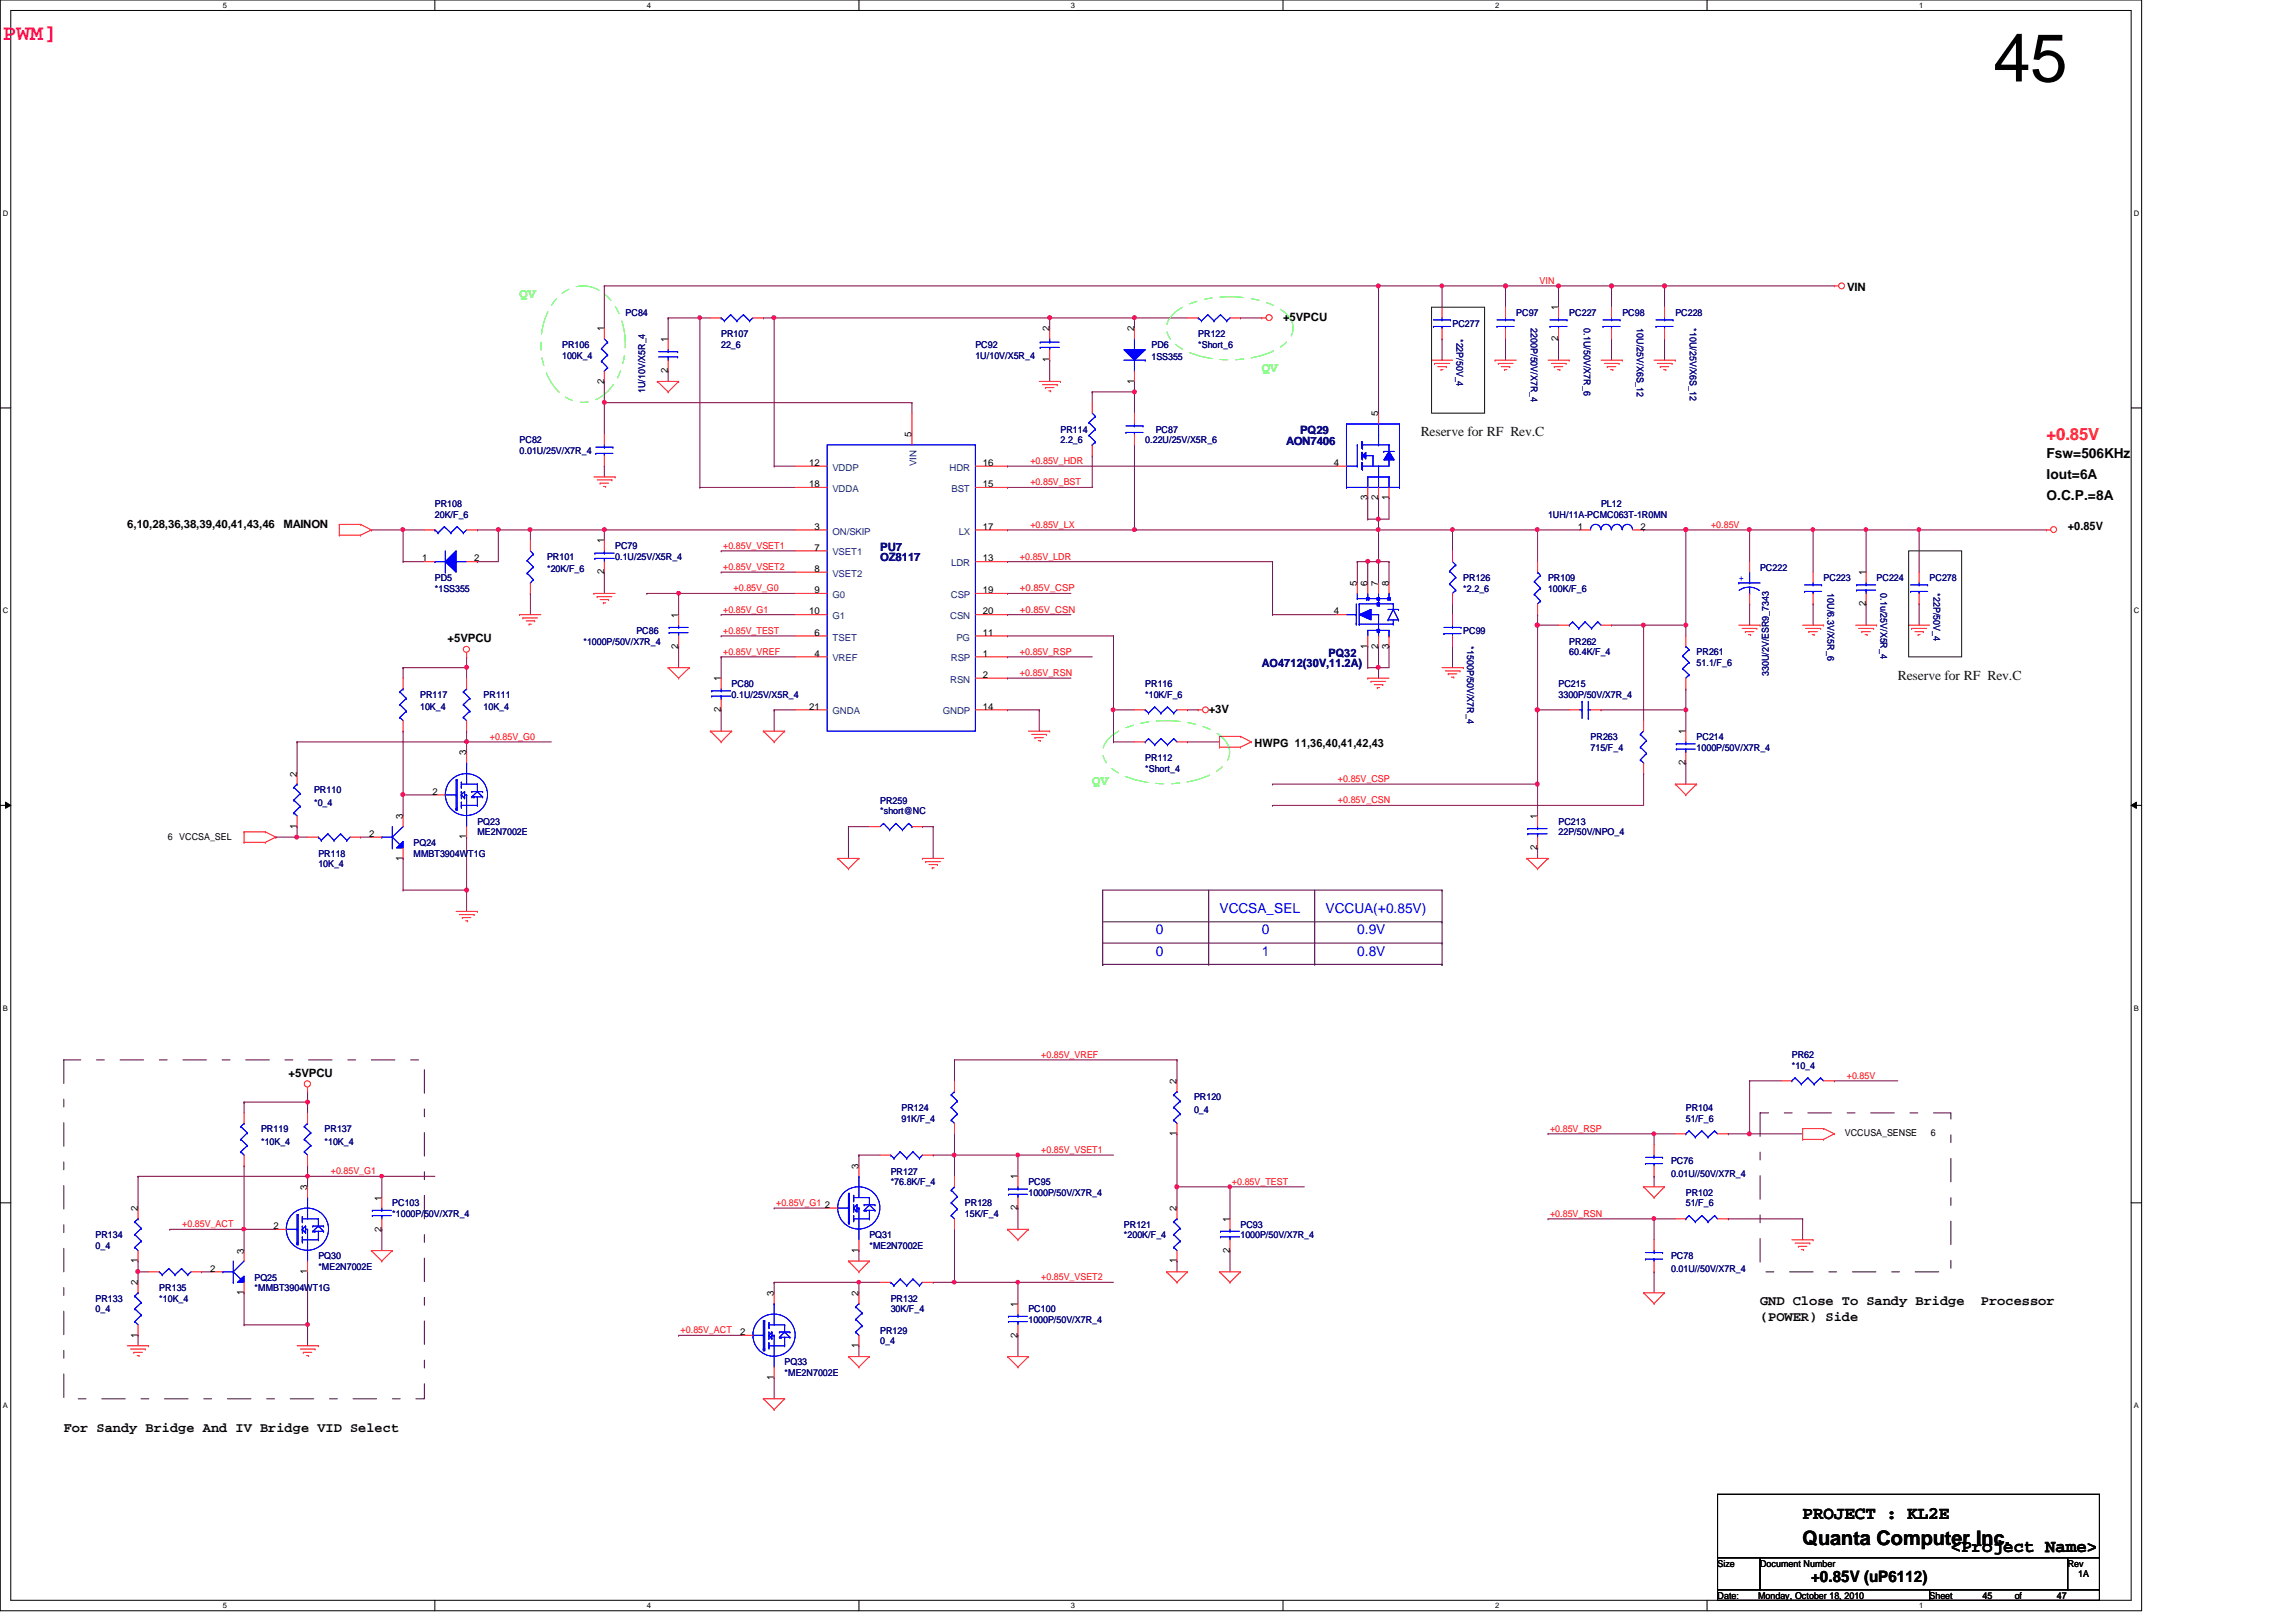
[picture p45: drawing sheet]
<svg xmlns="http://www.w3.org/2000/svg" width="297mm" height="210mm" viewBox="0 0 297 210" stroke-linecap="round" stroke-linejoin="round" font-family="sans-serif">
<defs><g id="words">
<text font-size="8.8" x="257.9" y="10.5">45</text>
<text font-size="2.9" fill="#ff0080" x=".4" y="5.1">PWM]</text>
<text font-size="2.6" x="233.2" y="199.9">Quanta Computer Inc.</text>
<g font-size="2.3">
<text x="233.2" y="196.6">PROJECT : KL2E</text>
<text x="252.4" y="200.8">&lt;Project Name&gt;</text>
</g>
<text font-size="2.2" fill="#f00" x="264.7" y="56.9">+0.85V</text>
<text font-size="2" x="234.3" y="204.8">+0.85V (uP6112)</text>
<g font-size="1.8" fill="#0f0">
<text x="67.2" y="38.5">QV</text>
<text x="163.2" y="48.1">QV</text>
<text x="141.3" y="101.6">QV</text>
</g>
<g font-size="1.8" fill="#004000">
<text x="183.8" y="56.5">Reserve for RF Rev.C</text>
<text x="245.5" y="88">Reserve for RF Rev.C</text>
</g>
<g font-size="1.8">
<text x="264.7" y="59.2">Fsw=506KHz</text>
<text x="264.7" y="64.7">O.C.P.=8A</text>
<text x="264.7" y="62">Iout=6A</text>
<text x="227.7" y="168.8">GND Close To Sandy Bridge</text>
<text x="227.7" y="170.9">(POWER) Side</text>
<text x="256.3" y="168.8">Processor</text>
<text x="8.3" y="185.3">For Sandy Bridge And IV Bridge VID Select</text>
</g>
<g font-size="1.8" fill="#00f">
<text x="157.8" y="118.2">VCCSA_SEL</text>
<text x="171.5" y="118.2">VCCUA(+0.85V)</text>
<text x="149.5" y="120.9">0</text>
<text x="149.5" y="123.7">0</text>
<text x="163.2" y="120.9">0</text>
<text x="163.2" y="123.7">1</text>
<text x="175.6" y="120.9">0.9V</text>
<text x="175.6" y="123.7">0.8V</text>
</g>
<g font-size="1.5">
<text x="166" y="41.5">+5VPCU</text>
<text x="239" y="37.7">VIN</text>
<text x="16.5" y="68.3">6,10,28,36,38,39,40,41,43,46</text>
<text x="36.7" y="68.3">MAINON</text>
<text x="267.5" y="68.5">+0.85V</text>
<text x="57.9" y="83.1">+5VPCU</text>
<text x="156.4" y="92.3">+3V</text>
<text x="162.3" y="96.6">HWPG 11,36,40,41,42,43</text>
<text x="37.3" y="139.3">+5VPCU</text>
</g>
<g font-size="1.5" fill="#000080">
<text x="166.4" y="57.6">AON7406</text>
<text x="168.2" y="56.2">PQ29</text>
<text x="113.9" y="71.3">PU7</text>
<text x="113.9" y="72.6">OZ8117</text>
<text x="163.2" y="86.4">AO4712(30V,11.2A)</text>
<text x="171.9" y="85">PQ32</text>
</g>
<g font-size="1.2" fill="#000080">
<text x="80.9" y="40.9">PC84</text>
<text x="196.2" y="40.9">PC97</text>
<text x="203" y="40.9">PC227</text>
<text x="209.9" y="40.9">PC98</text>
<text x="216.7" y="40.9">PC228</text>
<text x="72.7" y="45">PR106</text>
<text x="72.7" y="46.4">100K_4</text>
<text x="93.3" y="43.6">PR107</text>
<text x="93.3" y="45">22_6</text>
<text x="126.2" y="45">PC92</text>
<text x="126.2" y="46.4">1U/10V/X5R_4</text>
<text x="149" y="45">PD6</text>
<text x="149" y="46.7">1SS355</text>
<text x="155" y="43.6">PR122</text>
<text x="155" y="45">*Short_6</text>
<text x="187.9" y="42.3">PC277</text>
<text x="188.4" y="43.9" transform="rotate(90 188.4 43.9)">*22P/50V_4</text>
<text x="198" y="42.5" transform="rotate(90 198 42.5)">2200P/50V/X7R_4</text>
<text x="204.9" y="42.5" transform="rotate(90 204.9 42.5)">0.1U/50V/X7R_6</text>
<text x="211.7" y="42.5" transform="rotate(90 211.7 42.5)">10U/25V/X6S_12</text>
<text x="218.6" y="42.5" transform="rotate(90 218.6 42.5)">*10U/25V/X6S_12</text>
<text x="83.5" y="50.9" transform="rotate(-90 83.5 50.9)">1U/10V/X5R_4</text>
<text x="67.2" y="57.4">PC82</text>
<text x="67.2" y="58.7">0.01U/25V/X7R_4</text>
<text x="137.2" y="56">PR114</text>
<text x="137.2" y="57.4">2.2_6</text>
<text x="148.2" y="57.4">0.22U/25V/X5R_6</text>
<text x="149.5" y="56">PC87</text>
<text x="56.3" y="65.6">PR108</text>
<text x="207.1" y="65.6">PL12</text>
<text x="56.3" y="67">20K/F_6</text>
<text x="79.6" y="71.1">PC79</text>
<text x="200.3" y="67">1UH/11A-PCMC063T-1R0MN</text>
<text x="56.3" y="75.2">PD5</text>
<text x="56.3" y="76.6">*1SS355</text>
<text x="70.8" y="72.4">PR101</text>
<text x="70.8" y="74.1">*20K/F_6</text>
<text x="79.6" y="72.4">0.1U/25V/X5R_4</text>
<text x="189.3" y="75.2">PR126</text>
<text x="189.3" y="76.6">*2.2_6</text>
<text x="200.3" y="75.2">PR109</text>
<text x="200.3" y="76.6">100K/F_6</text>
<text x="227.7" y="73.8">PC222</text>
<text x="235.9" y="75.2">PC223</text>
<text x="236.4" y="76.8" transform="rotate(90 236.4 76.8)">10U/6.3V/X5R_6</text>
<text x="242.8" y="75.2">PC224</text>
<text x="243.3" y="76.8" transform="rotate(90 243.3 76.8)">0.1u/25V/X5R_4</text>
<text x="249.6" y="75.2">PC278</text>
<text x="250.1" y="76.8" transform="rotate(90 250.1 76.8)">*22P/50V_4</text>
<text x="75.5" y="83.4">*1000P/50V/X7R_4</text>
<text x="82.3" y="82">PC86</text>
<text x="189.3" y="82">PC99</text>
<text x="189.8" y="83.7" transform="rotate(90 189.8 83.7)">*1500P/50V/X7R_4</text>
<text x="203" y="83.4">PR262</text>
<text x="94.7" y="88.9">PC80</text>
<text x="148.2" y="88.9">PR116</text>
<text x="201.6" y="88.9">PC215</text>
<text x="203" y="84.8">60.4K/F_4</text>
<text x="219.5" y="84.8">PR261</text>
<text x="219.5" y="86.1">51.1/F_6</text>
<text x="228.9" y="87.5" transform="rotate(-90 228.9 87.5)">330U/2V/ESR9_7343</text>
<text x="54.4" y="90.3">PR117</text>
<text x="54.4" y="91.9">10K_4</text>
<text x="62.6" y="90.3">PR111</text>
<text x="62.6" y="91.9">10K_4</text>
<text x="94.7" y="90.3">0.1U/25V/X5R_4</text>
<text x="148.2" y="90.3">*10K/F_6</text>
<text x="201.6" y="90.3">3300P/50V/X7R_4</text>
<text x="205.8" y="95.8">PR263</text>
<text x="219.5" y="95.8">PC214</text>
<text x="148.2" y="98.5">PR112</text>
<text x="148.2" y="99.9">*Short_4</text>
<text x="205.8" y="97.2">715/F_4</text>
<text x="219.5" y="97.2">1000P/50V/X7R_4</text>
<text x="40.6" y="102.6">PR110</text>
<text x="40.6" y="104.3">*0_4</text>
<text x="61.8" y="106.7">PQ23</text>
<text x="113.9" y="104">PR259</text>
<text x="113.9" y="105.4">*short@NC</text>
<text x="201.6" y="106.7">PC213</text>
<text x="41.2" y="110.9">PR118</text>
<text x="41.2" y="112.2">10K_4</text>
<text x="53.5" y="109.5">PQ24</text>
<text x="53.5" y="110.9">MMBT3904WT1G</text>
<text x="61.8" y="108.1">ME2N7002E</text>
<text x="201.6" y="108.1">22P/50V/NPO_4</text>
<text x="231.8" y="136.9">PR62</text>
<text x="116.6" y="143.8">PR124</text>
<text x="154.5" y="142.4">PR120</text>
<text x="218.1" y="143.8">PR104</text>
<text x="231.8" y="138.3">*10_4</text>
<text x="33.8" y="146.5">PR119</text>
<text x="33.8" y="148.2">*10K_4</text>
<text x="42" y="146.5">PR137</text>
<text x="42" y="148.2">*10K_4</text>
<text x="116.6" y="145.2">91K/F_4</text>
<text x="154.5" y="144.1">0_4</text>
<text x="218.1" y="145.2">51/F_6</text>
<text x="115.2" y="152">PR127</text>
<text x="115.2" y="153.4">*76.8K/F_4</text>
<text x="133.1" y="153.4">PC95</text>
<text x="133.1" y="154.7">1000P/50V/X7R_4</text>
<text x="216.2" y="150.6">PC76</text>
<text x="216.2" y="152.3">0.01U//50V/X7R_4</text>
<text x="218.1" y="154.7">PR102</text>
<text x="12.4" y="160.2">PR134</text>
<text x="12.4" y="161.6">0_4</text>
<text x="50.8" y="156.1">PC103</text>
<text x="50.8" y="157.5">*1000P/50V/X7R_4</text>
<text x="112.5" y="160.2">PQ31</text>
<text x="112.5" y="161.6">*ME2N7002E</text>
<text x="124.8" y="156.1">PR128</text>
<text x="124.8" y="157.5">15K/F_4</text>
<text x="145.4" y="158.9">PR121</text>
<text x="145.4" y="160.2">*200K/F_4</text>
<text x="160.5" y="158.9">PC93</text>
<text x="160.5" y="160.2">1000P/50V/X7R_4</text>
<text x="218.1" y="156.1">51/F_6</text>
<text x="20.6" y="167.1">PR135</text>
<text x="32.9" y="165.7">PQ25</text>
<text x="32.9" y="167.1">*MMBT3904WT1G</text>
<text x="41.2" y="163">PQ30</text>
<text x="41.2" y="164.3">*ME2N7002E</text>
<text x="216.2" y="163">PC78</text>
<text x="216.2" y="164.6">0.01U//50V/X7R_4</text>
<text x="12.4" y="168.4">PR133</text>
<text x="12.4" y="169.8">0_4</text>
<text x="20.6" y="168.4">*10K_4</text>
<text x="113.9" y="172.6">PR129</text>
<text x="113.9" y="173.9">0_4</text>
<text x="115.2" y="168.4">PR132</text>
<text x="115.2" y="169.8">30K/F_4</text>
<text x="133.1" y="169.8">PC100</text>
<text x="133.1" y="171.2">1000P/50V/X7R_4</text>
<text x="101.5" y="176.7">PQ33</text>
<text x="101.5" y="178.1">*ME2N7002E</text>
</g>
<g font-size="1.2" fill="#f00">
<text x="199.2" y="36.7">VIN</text>
<text x="133.3" y="62.8">+0.85V_BST</text>
<text x="133.3" y="60.1">+0.85V_HDR</text>
<text x="93.6" y="71">+0.85V_VSET1</text>
<text x="133.3" y="68.3">+0.85V_LX</text>
<text x="221.4" y="68.3">+0.85V</text>
<text x="93.6" y="73.8">+0.85V_VSET2</text>
<text x="94.9" y="76.5">+0.85V_G0</text>
<text x="131.9" y="76.5">+0.85V_CSP</text>
<text x="131.9" y="72.4">+0.85V_LDR</text>
<text x="93.6" y="79.3">+0.85V_G1</text>
<text x="93.6" y="82">+0.85V_TEST</text>
<text x="131.9" y="79.3">+0.85V_CSN</text>
<text x="93.6" y="84.8">+0.85V_VREF</text>
<text x="131.9" y="84.8">+0.85V_RSP</text>
<text x="131.9" y="87.5">+0.85V_RSN</text>
<text x="63.4" y="95.8">+0.85V_G0</text>
<text x="173.1" y="101.2">+0.85V_CSP</text>
<text x="173.1" y="104">+0.85V_CSN</text>
<text x="134.7" y="136.9">+0.85V_VREF</text>
<text x="238.9" y="139.6">+0.85V</text>
<text x="134.7" y="149.2">+0.85V_VSET1</text>
<text x="200.5" y="146.5">+0.85V_RSP</text>
<text x="42.8" y="152">+0.85V_G1</text>
<text x="159.4" y="153.3">+0.85V_TEST</text>
<text x="23.6" y="158.8">+0.85V_ACT</text>
<text x="100.4" y="156.1">+0.85V_G1</text>
<text x="200.5" y="157.5">+0.85V_RSN</text>
<text x="134.7" y="165.7">+0.85V_VSET2</text>
<text x="88.1" y="172.6">+0.85V_ACT</text>
</g>
<g font-size="1.2">
<text x="201.6" y="40.2" transform="rotate(-90 201.6 40.2)">1</text>
<text x="78.1" y="42.9" transform="rotate(-90 78.1 42.9)">1</text>
<text x="86.4" y="44.3" transform="rotate(-90 86.4 44.3)">1</text>
<text x="135.8" y="46.9" transform="rotate(-90 135.8 46.9)">1</text>
<text x="135.8" y="42.9" transform="rotate(-90 135.8 42.9)">2</text>
<text x="146.7" y="42.9" transform="rotate(-90 146.7 42.9)">2</text>
<text x="201.6" y="44.2" transform="rotate(-90 201.6 44.2)">2</text>
<text x="78.1" y="49.7" transform="rotate(-90 78.1 49.7)">2</text>
<text x="86.4" y="48.3" transform="rotate(-90 86.4 48.3)">2</text>
<text x="146.7" y="49.7" transform="rotate(-90 146.7 49.7)">1</text>
<text x="178.3" y="53.9" transform="rotate(-90 178.3 53.9)">5</text>
<text x="117.9" y="56.6" transform="rotate(-90 117.9 56.6)">5</text>
<text x="104.7" y="60.3">12</text>
<text x="104.7" y="63">18</text>
<text x="127.2" y="60.3">16</text>
<text x="127.2" y="63">15</text>
<text x="172.5" y="60.3">4</text>
<text x="176.9" y="64.7" transform="rotate(-90 176.9 64.7)">3</text>
<text x="178.3" y="64.7" transform="rotate(-90 178.3 64.7)">2</text>
<text x="179.7" y="64.7" transform="rotate(-90 179.7 64.7)">1</text>
<text x="78.1" y="70.3" transform="rotate(-90 78.1 70.3)">1</text>
<text x="105.4" y="68.5">3</text>
<text x="105.4" y="71.2">7</text>
<text x="127.2" y="68.5">17</text>
<text x="204.1" y="68.5">1</text>
<text x="212.2" y="68.5">2</text>
<text x="54.6" y="72.6">1</text>
<text x="61.3" y="72.6">2</text>
<text x="78.1" y="74.3" transform="rotate(-90 78.1 74.3)">2</text>
<text x="105.4" y="74">8</text>
<text x="105.4" y="76.8">9</text>
<text x="127.2" y="76.8">19</text>
<text x="127.2" y="72.6">13</text>
<text x="175.6" y="75.8" transform="rotate(-90 175.6 75.8)">5</text>
<text x="176.9" y="75.8" transform="rotate(-90 176.9 75.8)">6</text>
<text x="178.3" y="75.8" transform="rotate(-90 178.3 75.8)">7</text>
<text x="179.7" y="75.8" transform="rotate(-90 179.7 75.8)">8</text>
<text x="241.4" y="74.5" transform="rotate(-90 241.4 74.5)">1</text>
<text x="87.8" y="83.9" transform="rotate(-90 87.8 83.9)">2</text>
<text x="87.8" y="79.9" transform="rotate(-90 87.8 79.9)">1</text>
<text x="104.7" y="79.5">10</text>
<text x="105.4" y="82.3">6</text>
<text x="127.2" y="79.5">20</text>
<text x="127.2" y="82.3">11</text>
<text x="172.5" y="79.5">4</text>
<text x="176.9" y="83.9" transform="rotate(-90 176.9 83.9)">1</text>
<text x="178.3" y="83.9" transform="rotate(-90 178.3 83.9)">2</text>
<text x="179.7" y="83.9" transform="rotate(-90 179.7 83.9)">3</text>
<text x="241.4" y="78.4" transform="rotate(-90 241.4 78.4)">2</text>
<text x="93.3" y="88.2" transform="rotate(-90 93.3 88.2)">1</text>
<text x="105.4" y="85">4</text>
<text x="127.2" y="85">1</text>
<text x="127.2" y="87.7">2</text>
<text x="93.3" y="92.2" transform="rotate(-90 93.3 92.2)">2</text>
<text x="104.7" y="91.8">21</text>
<text x="127.2" y="91.8">14</text>
<text x="218.1" y="95" transform="rotate(-90 218.1 95)">1</text>
<text x="38.4" y="100.5" transform="rotate(-90 38.4 100.5)">2</text>
<text x="60.3" y="97.7" transform="rotate(-90 60.3 97.7)">3</text>
<text x="218.1" y="99" transform="rotate(-90 218.1 99)">2</text>
<text x="38.4" y="107.2" transform="rotate(-90 38.4 107.2)">1</text>
<text x="52.1" y="106" transform="rotate(-90 52.1 106)">3</text>
<text x="56" y="102.8">2</text>
<text x="198.9" y="106" transform="rotate(-90 198.9 106)">1</text>
<text x="21.7" y="108.7">6 VCCSA_SEL</text>
<text x="47.7" y="108.3">2</text>
<text x="52.1" y="111.4" transform="rotate(-90 52.1 111.4)">1</text>
<text x="60.3" y="108.6" transform="rotate(-90 60.3 108.6)">1</text>
<text x="198.9" y="110" transform="rotate(-90 198.9 110)">2</text>
<text x="152.2" y="140.3" transform="rotate(-90 152.2 140.3)">2</text>
<text x="152.2" y="147" transform="rotate(-90 152.2 147)">1</text>
<text x="238.7" y="147.1">VCCUSA_SENSE</text>
<text x="249.8" y="147.1">6</text>
<text x="39.7" y="154" transform="rotate(-90 39.7 154)">3</text>
<text x="49.4" y="155.4" transform="rotate(-90 49.4 155.4)">1</text>
<text x="111.1" y="151.3" transform="rotate(-90 111.1 151.3)">3</text>
<text x="131.7" y="152.6" transform="rotate(-90 131.7 152.6)">1</text>
<text x="17.8" y="156.8" transform="rotate(-90 17.8 156.8)">2</text>
<text x="35.4" y="159">2</text>
<text x="49.4" y="159.4" transform="rotate(-90 49.4 159.4)">2</text>
<text x="106.7" y="156.3">2</text>
<text x="131.7" y="156.6" transform="rotate(-90 131.7 156.6)">2</text>
<text x="152.2" y="156.8" transform="rotate(-90 152.2 156.8)">2</text>
<text x="159.1" y="158.1" transform="rotate(-90 159.1 158.1)">1</text>
<text x="17.8" y="166.3" transform="rotate(-90 17.8 166.3)">2</text>
<text x="17.8" y="163.5" transform="rotate(-90 17.8 163.5)">1</text>
<text x="27.2" y="164.5">2</text>
<text x="31.5" y="167.6" transform="rotate(-90 31.5 167.6)">1</text>
<text x="31.5" y="162.2" transform="rotate(-90 31.5 162.2)">3</text>
<text x="39.7" y="164.8" transform="rotate(-90 39.7 164.8)">1</text>
<text x="100.1" y="167.7" transform="rotate(-90 100.1 167.7)">3</text>
<text x="111.1" y="167.7" transform="rotate(-90 111.1 167.7)">2</text>
<text x="111.1" y="162.1" transform="rotate(-90 111.1 162.1)">1</text>
<text x="152.2" y="163.5" transform="rotate(-90 152.2 163.5)">1</text>
<text x="159.1" y="162.1" transform="rotate(-90 159.1 162.1)">2</text>
<text x="17.8" y="173.1" transform="rotate(-90 17.8 173.1)">1</text>
<text x="95.8" y="172.8">2</text>
<text x="131.7" y="173.1" transform="rotate(-90 131.7 173.1)">2</text>
<text x="131.7" y="169.1" transform="rotate(-90 131.7 169.1)">1</text>
<text x="100.1" y="178.6" transform="rotate(-90 100.1 178.6)">1</text>
<text x="111.1" y="174.5" transform="rotate(-90 111.1 174.5)">1</text>
<text x="222.2" y="202.7">Size</text>
<text x="227.7" y="202.7">Document Number</text>
<text x="267.5" y="202.7">Rev</text>
<text x="222.2" y="206.9">Date:</text>
<text x="227.5" y="206.9">Monday, October 18, 2010</text>
<text x="249.6" y="206.9">Sheet</text>
<text x="256.5" y="206.9">45</text>
<text x="260.6" y="206.9">of</text>
<text x="266.1" y="206.9">47</text>
<text x="268.9" y="204.1">1A</text>
</g>
<g font-size="1.2" fill="#004080">
<text x="107.7" y="60.9">VDDP</text>
<text x="107.7" y="63.7">VDDA</text>
<text x="118.6" y="60.3" transform="rotate(-90 118.6 60.3)">VIN</text>
<text x="122.8" y="60.9">HDR</text>
<text x="123.1" y="63.7">BST</text>
<text x="107.7" y="69.2">ON/SKIP</text>
<text x="107.7" y="71.9">VSET1</text>
<text x="124" y="69.2">LX</text>
<text x="107.7" y="74.6">VSET2</text>
<text x="107.7" y="77.4">G0</text>
<text x="123" y="77.4">CSP</text>
<text x="123.1" y="73.3">LDR</text>
<text x="107.7" y="80.1">G1</text>
<text x="107.7" y="82.9">TSET</text>
<text x="122.9" y="80.1">CSN</text>
<text x="123.7" y="82.9">PG</text>
<text x="107.7" y="85.6">VREF</text>
<text x="122.9" y="88.3">RSN</text>
<text x="123" y="85.6">RSP</text>
<text x="107.7" y="92.5">GNDA</text>
<text x="122" y="92.5">GNDP</text>
</g>
<text font-size="1.2" fill="#00f" x="225" y="75.2">+</text>
<g font-size="1">
<text x="28.8" y="1">5</text>
<text x="83.7" y="1">4</text>
<text x="138.6" y="1">3</text>
<text x="193.4" y="1">2</text>
<text x="248.3" y="1">1</text>
<text x=".4" y="27.9">D</text>
<text x="276.1" y="27.9">D</text>
<text x=".4" y="79.4">C</text>
<text x="276.1" y="79.4">C</text>
<text x=".4" y="130.8">B</text>
<text x="276.1" y="130.8">B</text>
<text x=".4" y="182.2">A</text>
<text x="276.1" y="182.2">A</text>
<text x="28.8" y="208.1">5</text>
<text x="83.7" y="208.1">4</text>
<text x="138.6" y="208.1">3</text>
<text x="193.4" y="208.1">2</text>
<text x="248.3" y="208.1">1</text>
</g>
</g></defs>
<path d="M0 0h277.1v208.4h-277.1zM1.4 1.4h274.3v205.7h-274.3z" fill="none" stroke="#000" stroke-width=".13"/>
<g fill="#fff">
<path d="M28.8 .1h.6v1.1h-.6z"/>
<path d="M28.8 207.2h.6v1.1h-.6z"/>
</g>
<path d="M56.3 0v1.4M56.3 207.1v1.3" fill="none" stroke="#000" stroke-width=".13"/>
<g fill="#fff">
<path d="M83.7 .1h.5v1.1h-.5z"/>
<path d="M83.7 207.2h.5v1.1h-.5z"/>
</g>
<path d="M111.1 0v1.4M111.1 207.1v1.3" fill="none" stroke="#000" stroke-width=".13"/>
<g fill="#fff">
<path d="M138.6 .1h.5v1.1h-.5z"/>
<path d="M138.6 207.2h.5v1.1h-.5z"/>
</g>
<path d="M166 0v1.4M166 207.1v1.3" fill="none" stroke="#000" stroke-width=".13"/>
<g fill="#fff">
<path d="M193.4 .1h.6v1.1h-.6z"/>
<path d="M193.4 207.2h.6v1.1h-.6z"/>
</g>
<path d="M220.8 0v1.4M220.8 207.1v1.3" fill="none" stroke="#000" stroke-width=".13"/>
<g fill="#fff">
<path d="M248.3 .1h.5v1.1h-.5z"/>
<path d="M248.3 207.2h.5v1.1h-.5z"/>
<path d="M.4 27.1h.7v1.1h-.7z"/>
<path d="M276.1 27.1h.7v1.1h-.7z"/>
<path d="M.4 78.5h.7v1.1h-.7z"/>
<path d="M276.1 78.5h.7v1.1h-.7z"/>
</g>
<path d="M0 52.8h1.4M275.7 52.8h1.4" fill="none" stroke="#000" stroke-width=".13"/>
<g fill="#fff">
<path d="M.4 129.9h.6v1.1h-.6z"/>
<path d="M276.1 129.9h.6v1.1h-.6z"/>
</g>
<path d="M0 104.2h1.4M.7 103.8l.7 .4-.7 .4zM275.7 104.2l.7-.4v.8zM275.7 104.2h1.4" fill="none" stroke="#000" stroke-width=".13"/>
<path d="M.7 103.8l.7 .4-.7 .4zM275.7 104.2l.7-.4v.8z" fill="#000"/>
<g fill="#fff">
<path d="M.4 181.4h.6v1.1h-.6z"/>
<path d="M276.1 181.4h.6v1.1h-.6z"/>
</g>
<path d="M0 155.7h1.4M275.7 155.7h1.4" fill="none" stroke="#000" stroke-width=".13"/>
<path d="M234.6 78.1h.1M234.6 78.1v2.8M241.4 78.1h.1M241.4 78.1v2.8M248.3 68.6h.1M248.3 68.6h16.4" fill="none" stroke="#800040" stroke-width=".13"/>
<path d="M248.1 68.3h.1l.3 .1-.1 .3-.2 .1-.1-.1z" fill-rule="evenodd" fill="#f0f"/>
<path d="M248.1 68.3h.1l.3 .1-.1 .3-.2 .1-.1-.1z" fill="none" stroke="#f0f" stroke-width=".13"/>
<path d="M234.6 68.6h.1M234.6 68.6v5.4M234.6 68.6h6.8M241.4 68.6h.1M241.4 68.6v5.4" fill="none" stroke="#800040" stroke-width=".13"/>
<path d="M234.4 68.3h.1l.2 .1v.3l-.2 .1-.1-.1z" fill-rule="evenodd" fill="#f0f"/>
<path d="M234.4 68.3h.1l.2 .1v.3l-.2 .1-.1-.1z" fill="none" stroke="#f0f" stroke-width=".13"/>
<path d="M178.3 68.6h.1M178.3 68.6h9.6M119.3 107h.1M119.3 107h1.4M120.7 107h.1M120.7 107v4.1" fill="none" stroke="#800040" stroke-width=".13"/>
<circle cx="178.3" cy="68.5" r=".26" fill="#f0f"/>
<circle cx="178.3" cy="68.5" r=".26" fill="none" stroke="#f0f" stroke-width=".13"/>
<path d="M218.1 68.6h.1M218.1 68.6h8.3" fill="none" stroke="#800040" stroke-width=".13"/>
<circle cx="218.1" cy="68.5" r=".26" fill="#f0f"/>
<circle cx="218.1" cy="68.5" r=".26" fill="none" stroke="#f0f" stroke-width=".13"/>
<path d="M176.9 83.7h.1M176.9 83.7v2.7M178.3 86.4h.1M178.3 86.4v1.4" fill="none" stroke="#800040" stroke-width=".13"/>
<circle cx="178.3" cy="86.4" r=".26" fill="#f0f"/>
<circle cx="178.3" cy="86.4" r=".26" fill="none" stroke="#f0f" stroke-width=".13"/>
<g fill="none" stroke="#800040" stroke-width=".13">
<path d="M186.6 37h.1M186.6 37h8.2M176.9 64.4h.1M176.9 64.4v2.8M178.3 67.2h.1M178.3 67.2v1.4M179.7 64.4h.1M179.7 64.4v2.8h-1.4M178.3 86.4h.1M179.7 83.7h.1M179.7 83.7v2.7h-1.4M187.9 83.7h.1"/>
<path d="M187.9 83.7v2.7"/>
</g>
<circle cx="194.8" cy="37" r=".26" fill="#f0f"/>
<circle cx="194.8" cy="37" r=".26" fill="none" stroke="#f0f" stroke-width=".13"/>
<path d="M186.4 36.8l.1-.1 .2 .2v.3l-.2 .1-.1-.1z" fill-rule="evenodd" fill="#f0f"/>
<path d="M186.4 36.8l.1-.1 .2 .2v.3l-.2 .1-.1-.1z" fill="none" stroke="#f0f" stroke-width=".13"/>
<path d="M201.6 37h.1M201.6 37v2.8M201.6 37h6.9M215.3 37h.1M215.3 37v2.8" fill="none" stroke="#800040" stroke-width=".13"/>
<circle cx="208.5" cy="37" r=".26" fill="#f0f"/>
<circle cx="208.5" cy="37" r=".26" fill="none" stroke="#f0f" stroke-width=".13"/>
<circle cx="201.6" cy="37" r=".26" fill="#f0f"/>
<circle cx="201.6" cy="37" r=".26" fill="none" stroke="#f0f" stroke-width=".13"/>
<g fill="none" stroke="#800040" stroke-width=".13">
<path d="M194.8 37h.1M194.8 37v2.8M194.8 37h6.8M208.5 37h.1M208.5 37v2.8M194.8 43.9h.1M194.8 43.9v2.7M201.6 43.9h.1M201.6 43.9v2.7M208.5 43.9h.1M208.5 43.9v2.7M215.3 43.9h.1"/>
<path d="M215.3 43.9v2.7"/>
</g>
<circle cx="194.8" cy="37" r=".26" fill="#f0f"/>
<circle cx="194.8" cy="37" r=".26" fill="none" stroke="#f0f" stroke-width=".13"/>
<path d="M178.3 37h.1M178.3 37v16.5M178.3 64.4h.1M178.3 64.4v2.8M187.9 68.6h.1M187.9 68.6v2.7" fill="none" stroke="#800040" stroke-width=".13"/>
<circle cx="178.3" cy="37" r=".26" fill="#f0f"/>
<circle cx="178.3" cy="37" r=".26" fill="none" stroke="#f0f" stroke-width=".13"/>
<path d="M176.9 67.2h.1M176.9 67.2h1.4M178.3 83.7h.1M178.3 83.7v2.7" fill="none" stroke="#800040" stroke-width=".13"/>
<circle cx="178.3" cy="67.2" r=".26" fill="#f0f"/>
<circle cx="178.3" cy="67.2" r=".26" fill="none" stroke="#f0f" stroke-width=".13"/>
<path d="M208.5 37h.1M208.5 37h6.8" fill="none" stroke="#800040" stroke-width=".13"/>
<circle cx="215.3" cy="37" r=".26" fill="#f0f"/>
<circle cx="215.3" cy="37" r=".26" fill="none" stroke="#f0f" stroke-width=".13"/>
<circle cx="208.5" cy="37" r=".26" fill="#f0f"/>
<circle cx="208.5" cy="37" r=".26" fill="none" stroke="#f0f" stroke-width=".13"/>
<path d="M178.3 72.7h.1M178.3 72.7v2.7M176.9 86.4h.1M176.9 86.4h1.4" fill="none" stroke="#800040" stroke-width=".13"/>
<circle cx="178.3" cy="72.6" r=".26" fill="#f0f"/>
<circle cx="178.3" cy="72.6" r=".26" fill="none" stroke="#f0f" stroke-width=".13"/>
<path d="M215.3 37h.1M215.3 37h22M198.9 68.6h.1M198.9 68.6h5.5" fill="none" stroke="#800040" stroke-width=".13"/>
<circle cx="215.3" cy="37" r=".26" fill="#f0f"/>
<circle cx="215.3" cy="37" r=".26" fill="none" stroke="#f0f" stroke-width=".13"/>
<g fill="none" stroke="#800040" stroke-width=".13">
<path d="M176.9 72.7h.1M176.9 72.7h2.8M178.3 72.7h.1M178.3 68.6h.1M178.3 68.6v4.1M179.7 72.7h.1M179.7 72.7v2.7M187.9 78.1h.1M187.9 78.1v1.4M226.4 78.1h.1M226.4 68.6h.1M226.4 68.6v4.1"/>
<path d="M226.4 78.1v2.8"/>
</g>
<circle cx="176.9" cy="72.6" r=".26" fill="#f0f"/>
<circle cx="176.9" cy="72.6" r=".26" fill="none" stroke="#f0f" stroke-width=".13"/>
<path d="M175.6 72.7h.1M175.6 72.7h1.3M175.6 72.7v2.7M176.9 72.7h.1M176.9 72.7v2.7M144.1 91.9h.1M144.1 96h.1M144.1 91.9h2.7M144.1 96h2.7M144.1 91.9v4.1M153.6 91.9h.1M153.6 91.9h1.4" fill="none" stroke="#800040" stroke-width=".13"/>
<circle cx="144" cy="91.9" r=".26" fill="#f0f"/>
<circle cx="144" cy="91.9" r=".26" fill="none" stroke="#f0f" stroke-width=".13"/>
<path d="M146.8 41.1h.1M146.8 41.1h6.8M153.6 96h.1M153.6 96h4.2" fill="none" stroke="#800040" stroke-width=".13"/>
<circle cx="146.8" cy="41.1" r=".26" fill="#f0f"/>
<circle cx="146.8" cy="41.1" r=".26" fill="none" stroke="#f0f" stroke-width=".13"/>
<path d="M135.8 41.1h.1M135.8 41.1h11" fill="none" stroke="#800040" stroke-width=".13"/>
<circle cx="135.8" cy="41.1" r=".26" fill="#f0f"/>
<circle cx="135.8" cy="41.1" r=".26" fill="none" stroke="#f0f" stroke-width=".13"/>
<path d="M100.2 41.1h.1M100.2 41.1h35.6M135.8 41.1h.1M135.8 41.1v1.4M141.3 50.7h.1M141.3 59h.1M141.3 50.7v1.4M141.3 59v4.1h-11M160.5 41.1h.1M160.5 41.1h2.7M130.3 63.1h.1" fill="none" stroke="#800040" stroke-width=".13"/>
<circle cx="100.1" cy="41.1" r=".26" fill="#f0f"/>
<circle cx="100.1" cy="41.1" r=".26" fill="none" stroke="#f0f" stroke-width=".13"/>
<path d="M141.3 50.7h.1M141.3 50.7h5.5M146.8 50.7h.1M146.8 57.6h.1M146.8 50.7v2.8M146.8 57.6v11" fill="none" stroke="#800040" stroke-width=".13"/>
<circle cx="146.8" cy="50.7" r=".26" fill="#f0f"/>
<circle cx="146.8" cy="50.7" r=".26" fill="none" stroke="#f0f" stroke-width=".13"/>
<g fill="none" stroke="#800040" stroke-width=".13">
<path d="M78.2 37h.1M78.2 37h100.1M90.5 41.1h.1M90.5 41.1v22M98.8 41.1h.1M98.8 41.1h1.4M100.2 41.1h.1M100.2 41.1v19.2M135.8 46.6h.1M135.8 46.6v2.8M146.8 49.4h.1M146.8 41.1h.1"/>
<path d="M146.8 41.1v1.4M146.8 49.4v1.3M90.5 63.1h.1M90.5 63.1h12.4M130.3 60.3h.1M130.3 60.3h42.5"/>
</g>
<path d="M90.4 40.9h.1l.2 .1v.3l-.2 .1-.1-.1z" fill-rule="evenodd" fill="#f0f"/>
<path d="M90.4 40.9h.1l.2 .1v.3l-.2 .1-.1-.1z" fill="none" stroke="#f0f" stroke-width=".13"/>
<path d="M78.2 52.1h.1M78.2 52.1v4.1M78.2 52.1h39.8M86.4 41.1h.1M86.4 48h.1M86.4 41.1h5.5M86.4 41.1v2.8M86.4 48v1.4M90.5 41.1h.1M78.2 60.3h.1M78.2 60.3v1.4" fill="none" stroke="#800040" stroke-width=".13"/>
<circle cx="78.2" cy="52.1" r=".26" fill="#f0f"/>
<circle cx="78.2" cy="52.1" r=".26" fill="none" stroke="#f0f" stroke-width=".13"/>
<path d="M78.2 37h.1M78.2 37v5.5M78.2 49.4h.1M78.2 49.4v2.7M118 52.1h.1M118 52.1v1.4M68.6 68.6h.1M68.6 68.6h9.6M78.2 74h.1M78.2 74v2.8M100.2 60.3h.1M100.2 60.3h2.7" fill="none" stroke="#800040" stroke-width=".13"/>
<circle cx="78.2" cy="68.5" r=".26" fill="#f0f"/>
<circle cx="78.2" cy="68.5" r=".26" fill="none" stroke="#f0f" stroke-width=".13"/>
<circle cx="68.6" cy="68.5" r=".26" fill="#f0f"/>
<circle cx="68.6" cy="68.5" r=".26" fill="none" stroke="#f0f" stroke-width=".13"/>
<path d="M48 68.6h.1M48 68.6h4.2M52.2 68.6h.1M52.2 68.6v4.1M78.2 68.6h.1M78.2 68.6v1.3" fill="none" stroke="#800040" stroke-width=".13"/>
<circle cx="52.1" cy="68.5" r=".26" fill="#f0f"/>
<circle cx="52.1" cy="68.5" r=".26" fill="none" stroke="#f0f" stroke-width=".13"/>
<path d="M61.8 72.7h.1M64.5 68.6h.1M64.5 68.6v4.1h-2.7" fill="none" stroke="#800040" stroke-width=".13"/>
<circle cx="64.5" cy="68.5" r=".26" fill="#f0f"/>
<circle cx="64.5" cy="68.5" r=".26" fill="none" stroke="#f0f" stroke-width=".13"/>
<g fill="none" stroke="#800040" stroke-width=".13">
<path d="M52.2 68.6h.1M52.2 72.7h.1M52.2 68.6h2.7M52.2 72.7h2.7M61.8 68.6h.1M61.8 68.6h6.8M64.5 68.6h.1M68.6 68.6h.1M68.6 76.8h.1M68.6 68.6v1.3M68.6 76.8v2.7M78.2 68.6h.1"/>
<path d="M78.2 68.6h24.7M83.7 76.8h.1M83.7 76.8h19.2M87.8 76.8h.1M93.3 79.5h.1M93.3 79.5h9.6M87.8 83.7h.1M87.8 83.7v2.7M93.3 82.3h.1M93.3 82.3h9.6M100.2 91.9h.1M100.2 91.9v2.7"/>
<path d="M100.2 91.9h2.7"/>
</g>
<circle cx="87.8" cy="76.8" r=".25" fill="#f0f"/>
<circle cx="87.8" cy="76.8" r=".25" fill="none" stroke="#f0f" stroke-width=".13"/>
<g fill="none" stroke="#800040" stroke-width=".13">
<path d="M87.8 76.8h.1M87.8 76.8v2.7M93.3 71.3h.1M93.3 74h.1M93.3 71.3h9.6M93.3 74h9.6M52.2 86.4h.1M52.2 94.6h.1M52.2 86.4v1.4M52.2 94.6v11M60.4 85h.1M60.4 85v1.4h-8.2"/>
<path d="M93.3 85h.1M93.3 91.9h.1M93.3 85h9.6M93.3 85v2.8M93.3 91.9v2.7M52.2 102.9h.1M52.2 102.9h4.1"/>
</g>
<circle cx="52.1" cy="102.8" r=".26" fill="#f0f"/>
<circle cx="52.1" cy="102.8" r=".26" fill="none" stroke="#f0f" stroke-width=".13"/>
<path d="M60.4 96h.1M60.4 96h10.9" fill="none" stroke="#800040" stroke-width=".13"/>
<circle cx="60.4" cy="96" r=".26" fill="#f0f"/>
<circle cx="60.4" cy="96" r=".26" fill="none" stroke="#f0f" stroke-width=".13"/>
<path d="M60.4 86.4h.1M60.4 86.4v1.4" fill="none" stroke="#800040" stroke-width=".13"/>
<circle cx="60.4" cy="86.4" r=".26" fill="#f0f"/>
<circle cx="60.4" cy="86.4" r=".26" fill="none" stroke="#f0f" stroke-width=".13"/>
<path d="M60.4 94.6h.1M60.4 96h.1M60.4 94.6v2.8M38.4 108.3h.1M38.4 107h.1M38.4 108.3h1.4M38.4 107v1.3M46.6 108.3h.1M46.6 108.3h1.4M52.2 111.1h.1M52.2 111.1v4.1" fill="none" stroke="#800040" stroke-width=".13"/>
<circle cx="38.4" cy="108.3" r=".26" fill="#f0f"/>
<circle cx="38.4" cy="108.3" r=".26" fill="none" stroke="#f0f" stroke-width=".13"/>
<path d="M38.4 96h.1M38.4 96v4.1M38.4 96h22M35.7 108.3h.1M35.7 108.3h2.7M52.2 115.2h.1M52.2 115.2h8.2" fill="none" stroke="#800040" stroke-width=".13"/>
<circle cx="60.4" cy="115.2" r=".26" fill="#f0f"/>
<circle cx="60.4" cy="115.2" r=".26" fill="none" stroke="#f0f" stroke-width=".13"/>
<path d="M130.3 76.8h.1M130.3 72.7h.1M130.3 68.6h.1M130.3 76.8h8.3M130.3 72.7h34.3M130.3 68.6h16.5M60.4 108.3h.1M60.4 115.2h.1M60.4 108.3v9.6" fill="none" stroke="#800040" stroke-width=".13"/>
<circle cx="146.8" cy="68.5" r=".26" fill="#f0f"/>
<circle cx="146.8" cy="68.5" r=".26" fill="none" stroke="#f0f" stroke-width=".13"/>
<g fill="none" stroke="#800040" stroke-width=".13">
<path d="M130.3 79.5h.1M130.3 79.5h8.3M146.8 68.6h.1M146.8 68.6h31.5M164.6 72.7h.1M164.6 79.5h.1M164.6 79.5h8.2M164.6 72.7v6.8M130.3 91.9h.1M130.3 85h.1M130.3 87.8h.1M130.3 91.9h4.1"/>
<path d="M130.3 85h11M130.3 87.8h8.3M134.4 91.9h.1M134.4 91.9v2.7M207.1 91.9h.1M207.1 91.9h11M218.1 98.7h.1M218.1 98.7v2.8M164.6 101.5h.1M164.6 104.2h.1M164.6 101.5h34.3M164.6 104.2h48"/>
<path d="M198.9 109.7h.1M198.9 109.7v1.4"/>
</g>
<circle cx="218.1" cy="91.9" r=".26" fill="#f0f"/>
<circle cx="218.1" cy="91.9" r=".26" fill="none" stroke="#f0f" stroke-width=".13"/>
<path d="M212.6 80.9h.1M212.6 80.9v12.4" fill="none" stroke="#800040" stroke-width=".13"/>
<circle cx="212.6" cy="80.9" r=".26" fill="#f0f"/>
<circle cx="212.6" cy="80.9" r=".26" fill="none" stroke="#f0f" stroke-width=".13"/>
<path d="M198.9 68.6h.1M198.9 68.6v4.1M212.6 80.9h.1M212.6 80.9h5.5" fill="none" stroke="#800040" stroke-width=".13"/>
<circle cx="198.9" cy="68.5" r=".26" fill="#f0f"/>
<circle cx="198.9" cy="68.5" r=".26" fill="none" stroke="#f0f" stroke-width=".13"/>
<path d="M198.9 79.5h.1M198.9 79.5v1.4" fill="none" stroke="#800040" stroke-width=".13"/>
<circle cx="198.9" cy="80.9" r=".26" fill="#f0f"/>
<circle cx="198.9" cy="80.9" r=".26" fill="none" stroke="#f0f" stroke-width=".13"/>
<path d="M218.1 68.6h.1M218.1 68.6v12.3M198.9 80.9h.1M198.9 80.9h2.7M208.5 80.9h.1M208.5 80.9h4.1M218.1 91.9h.1M218.1 91.9v2.7" fill="none" stroke="#800040" stroke-width=".13"/>
<circle cx="218.1" cy="80.9" r=".26" fill="#f0f"/>
<circle cx="218.1" cy="80.9" r=".26" fill="none" stroke="#f0f" stroke-width=".13"/>
<path d="M198.9 91.9h.1M198.9 91.9h4.1M198.9 101.5h.1M198.9 101.5v4.1" fill="none" stroke="#800040" stroke-width=".13"/>
<circle cx="198.9" cy="101.5" r=".26" fill="#f0f"/>
<circle cx="198.9" cy="101.5" r=".26" fill="none" stroke="#f0f" stroke-width=".13"/>
<path d="M198.9 80.9h.1M198.9 80.9v11M218.1 80.9h.1M218.1 80.9v1.4" fill="none" stroke="#800040" stroke-width=".13"/>
<circle cx="198.9" cy="91.9" r=".26" fill="#f0f"/>
<circle cx="198.9" cy="91.9" r=".26" fill="none" stroke="#f0f" stroke-width=".13"/>
<circle cx="198.9" cy="80.9" r=".26" fill="#f0f"/>
<circle cx="198.9" cy="80.9" r=".26" fill="none" stroke="#f0f" stroke-width=".13"/>
<path d="M198.9 91.9h.1M198.9 91.9v9.6M212.6 100.1h.1M212.6 100.1v4.1" fill="none" stroke="#800040" stroke-width=".13"/>
<circle cx="198.9" cy="91.9" r=".26" fill="#f0f"/>
<circle cx="198.9" cy="91.9" r=".26" fill="none" stroke="#f0f" stroke-width=".13"/>
<path d="M212.6 68.6h.1M212.6 68.6h5.5M218.1 89.2h.1M218.1 89.2v2.7" fill="none" stroke="#800040" stroke-width=".13"/>
<circle cx="218.1" cy="68.5" r=".26" fill="#f0f"/>
<circle cx="218.1" cy="68.5" r=".26" fill="none" stroke="#f0f" stroke-width=".13"/>
<path d="M187.9 68.6h.1M187.9 68.6h11" fill="none" stroke="#800040" stroke-width=".13"/>
<circle cx="187.9" cy="68.5" r=".26" fill="#f0f"/>
<circle cx="187.9" cy="68.5" r=".26" fill="none" stroke="#f0f" stroke-width=".13"/>
<path d="M130.3 82.3h.1M130.3 82.3h13.8M152.3 153.6h.1M152.3 146.7h.1M152.3 153.6h16.4M152.3 146.7v6.9M159.1 153.6h.1" fill="none" stroke="#800040" stroke-width=".13"/>
<path d="M152.1 153.4l.1-.1 .2 .1v.4h-.2h-.1z" fill-rule="evenodd" fill="#f0f"/>
<path d="M152.1 153.4l.1-.1 .2 .1v.4h-.2h-.1z" fill="none" stroke="#f0f" stroke-width=".13"/>
<path d="M131.7 165.9h.1M131.7 165.9h12.4" fill="none" stroke="#800040" stroke-width=".13"/>
<path d="M131.5 165.8h.3l.1 .1-.1 .2-.1 .1-.2-.1z" fill-rule="evenodd" fill="#f0f"/>
<path d="M131.5 165.8h.3l.1 .1-.1 .2-.1 .1-.2-.1z" fill="none" stroke="#f0f" stroke-width=".13"/>
<path d="M123.5 149.5h.1M123.5 149.5h8.2M152.3 153.6h.1M152.3 153.6v2.7" fill="none" stroke="#800040" stroke-width=".13"/>
<path d="M152.1 153.4l.1-.1 .2 .1v.4h-.2h-.1z" fill-rule="evenodd" fill="#f0f"/>
<path d="M152.1 153.4l.1-.1 .2 .1v.4h-.2h-.1z" fill="none" stroke="#f0f" stroke-width=".13"/>
<path d="M152.3 137.2h.1M152.3 137.2v2.7M123.5 146.7h.1M123.5 146.7v2.8M131.7 149.5h.1M131.7 149.5v2.7M131.7 149.5h12.4" fill="none" stroke="#800040" stroke-width=".13"/>
<path d="M131.5 149.3l.2-.1 .2 .1-.1 .4h-.1h-.2z" fill-rule="evenodd" fill="#f0f"/>
<path d="M131.5 149.3l.2-.1 .2 .1-.1 .4h-.1h-.2z" fill="none" stroke="#f0f" stroke-width=".13"/>
<path d="M159.1 153.6h.1M159.1 153.6v4.1M131.7 165.9h.1M131.7 165.9v2.8M152.3 163.2h.1M152.3 163.2v1.4" fill="none" stroke="#800040" stroke-width=".13"/>
<path d="M158.9 153.4l.2-.1 .2 .1v.4h-.2h-.2z" fill-rule="evenodd" fill="#f0f"/>
<path d="M158.9 153.4l.2-.1 .2 .1v.4h-.2h-.2z" fill="none" stroke="#f0f" stroke-width=".13"/>
<path d="M123.5 137.2h.1M123.5 137.2v2.7M123.5 137.2h28.8M123.5 159.1h.1M123.5 159.1v6.8" fill="none" stroke="#800040" stroke-width=".13"/>
<circle cx="123.4" cy="165.9" r=".25" fill="#f0f"/>
<circle cx="123.4" cy="165.9" r=".25" fill="none" stroke="#f0f" stroke-width=".13"/>
<path d="M123.5 149.5h.1M123.5 149.5v2.7" fill="none" stroke="#800040" stroke-width=".13"/>
<circle cx="123.4" cy="149.5" r=".26" fill="#f0f"/>
<circle cx="123.4" cy="149.5" r=".26" fill="none" stroke="#f0f" stroke-width=".13"/>
<g fill="none" stroke="#800040" stroke-width=".13">
<path d="M100.2 156.3h.1M100.2 156.3h6.8M131.7 156.3h.1M131.7 156.3v2.8M100.2 165.9h.1M100.2 165.9h10.9M100.2 165.9v1.4M111.1 165.9h.1M111.1 165.9v1.4M120.7 165.9h.1M120.7 165.9h2.8M131.7 172.8h.1"/>
<path d="M131.7 172.8v2.8M159.1 161.8h.1M159.1 161.8v2.8"/>
</g>
<path d="M110.9 165.8h.4v.1v.2l-.2 .1-.2-.1z" fill-rule="evenodd" fill="#f0f"/>
<path d="M110.9 165.8h.4v.1v.2l-.2 .1-.2-.1z" fill="none" stroke="#f0f" stroke-width=".13"/>
<g fill="none" stroke="#800040" stroke-width=".13">
<path d="M111.1 149.5h.1M111.1 149.5v1.4M111.1 149.5h2.8M120.7 149.5h.1M120.7 149.5h2.8M17.9 164.6h.1M17.9 164.6h1.3M17.9 164.6v1.3M87.8 172.8h.1M87.8 172.8h8.3M100.2 178.3h.1M100.2 178.3v2.7"/>
<path d="M111.1 165.9h.1M111.1 174.2h.1M111.1 161.8h.1M111.1 165.9h2.8M111.1 161.8v1.4M111.1 174.2v1.4"/>
</g>
<circle cx="17.8" cy="164.6" r=".26" fill="#f0f"/>
<circle cx="17.8" cy="164.6" r=".26" fill="none" stroke="#f0f" stroke-width=".13"/>
<path d="M39.8 141.3h.1M39.8 152.2h.1M39.8 141.3v1.3M39.8 152.2h9.6M49.4 159.1h.1M49.4 152.2h.1M49.4 152.2v2.8M49.4 159.1v2.7M17.9 163.2h.1M17.9 172.8h.1M17.9 163.2v1.4M17.9 172.8v1.4" fill="none" stroke="#800040" stroke-width=".13"/>
<circle cx="39.8" cy="152.2" r=".25" fill="#f0f"/>
<circle cx="39.8" cy="152.2" r=".25" fill="none" stroke="#f0f" stroke-width=".13"/>
<path d="M31.6 142.6h.1M31.6 142.6v1.4M31.6 142.6h8.2M39.8 142.6h.1M39.8 142.6v1.4" fill="none" stroke="#800040" stroke-width=".13"/>
<circle cx="39.8" cy="142.6" r=".26" fill="#f0f"/>
<circle cx="39.8" cy="142.6" r=".26" fill="none" stroke="#f0f" stroke-width=".13"/>
<path d="M31.6 150.9h.1M31.6 159.1h.1M31.6 150.9v10.9M31.6 159.1h4.1" fill="none" stroke="#800040" stroke-width=".13"/>
<circle cx="31.5" cy="159.1" r=".25" fill="#f0f"/>
<circle cx="31.5" cy="159.1" r=".25" fill="none" stroke="#f0f" stroke-width=".13"/>
<path d="M49.4 152.2h.1M49.4 152.2h6.9" fill="none" stroke="#800040" stroke-width=".13"/>
<path d="M49.2 152h.3l.1 .2-.1 .2h-.1h-.2z" fill-rule="evenodd" fill="#f0f"/>
<path d="M49.2 152h.3l.1 .2-.1 .2h-.1h-.2z" fill="none" stroke="#f0f" stroke-width=".13"/>
<path d="M17.9 152.2h.1M17.9 152.2v4.1M17.9 152.2h21.9M39.8 150.9h.1M39.8 152.2h.1M39.8 150.9v2.7M26.1 164.6h.1M26.1 164.6h1.4M31.6 167.3h.1M31.6 171.4h.1M31.6 167.3v4.1M31.6 171.4h8.2" fill="none" stroke="#800040" stroke-width=".13"/>
<circle cx="39.8" cy="171.4" r=".26" fill="#f0f"/>
<circle cx="39.8" cy="171.4" r=".26" fill="none" stroke="#f0f" stroke-width=".13"/>
<path d="M22 159.1h.1M22 159.1h9.6M214 146.7h.1M214 146.7h2.7M223.6 157.7h.1M223.6 157.7h9.6M39.8 164.6h.1M39.8 171.4h.1M39.8 164.6v9.6" fill="none" stroke="#800040" stroke-width=".13"/>
<path d="M213.8 146.5h.1l.3 .1-.1 .3-.2 .1-.1-.1z" fill-rule="evenodd" fill="#f0f"/>
<path d="M213.8 146.5h.1l.3 .1-.1 .3-.2 .1-.1-.1z" fill="none" stroke="#f0f" stroke-width=".13"/>
<path d="M214 157.7h.1M214 157.7h2.7" fill="none" stroke="#800040" stroke-width=".13"/>
<path d="M213.8 157.5l.1-.1 .3 .2-.1 .3h-.2h-.1z" fill-rule="evenodd" fill="#f0f"/>
<path d="M213.8 157.5l.1-.1 .3 .2-.1 .3h-.2h-.1z" fill="none" stroke="#f0f" stroke-width=".13"/>
<g fill="none" stroke="#800040" stroke-width=".13">
<path d="M226.4 68.6h.1M226.4 68.6h8.2M109.8 107h.1M109.8 107h2.7M109.8 107v4.1M200.3 157.7h.1M200.3 146.7h.1M200.3 157.7h13.7M200.3 146.7h13.7M214 146.7h.1M214 152.2h.1M214 157.7h.1"/>
<path d="M214 146.7v1.4M214 152.2v1.4M214 157.7v2.7M226.4 146.7h.1M226.4 146.7h6.8M233.2 157.7h.1M233.2 157.7v2.7M123.5 165.9h.1M123.5 165.9h8.2M214 164.6h.1M214 164.6v2.7"/>
</g>
<circle cx="226.3" cy="68.5" r=".26" fill="#f0f"/>
<circle cx="226.3" cy="68.5" r=".26" fill="none" stroke="#f0f" stroke-width=".13"/>
<path d="M226.4 139.9h.1M226.4 139.9h4.1M226.4 139.9v6.8" fill="none" stroke="#800040" stroke-width=".13"/>
<circle cx="226.3" cy="146.7" r=".26" fill="#f0f"/>
<circle cx="226.3" cy="146.7" r=".26" fill="none" stroke="#f0f" stroke-width=".13"/>
<g fill="none" stroke="#800040" stroke-width=".13">
<path d="M178.3 37h.1M178.3 37h8.3M186.6 37h.1M186.6 37v2.8M186.6 43.9h.1M186.6 43.9v2.7M241.4 68.6h.1M241.4 68.6h6.9M248.3 78.1h.1M248.3 68.6h.1M248.3 68.6v5.4M248.3 78.1v2.8"/>
<path d="M144.1 82.3h.1M144.1 82.3v9.6M237.3 139.9h.1M237.3 139.9h8.2M223.6 146.7h.1M223.6 146.7h2.8"/>
</g>
<path d="M241.2 68.3h.2l.2 .1v.3l-.2 .1-.2-.1z" fill-rule="evenodd" fill="#f0f"/>
<path d="M241.2 68.3h.2l.2 .1v.3l-.2 .1-.2-.1z" fill="none" stroke="#f0f" stroke-width=".13"/>
<g fill="none" stroke="#f00" stroke-width=".13">
<path d="M237.3 37h.1M237.3 37h.6M85 49.4h.1M85 49.4h2.8M85 49.4l1.4 1.3M86.4 50.7h.1M87.8 49.4h.1M87.8 49.4l-1.4 1.3M134.4 49.4h2.8M134.9 49.8h1.9M135.3 50.2h.1M135.3 50.2h1.1"/>
<path d="M135.7 50.6h.2M135.9 50.6h.1M136.8 49.8h.1M137.2 49.4h.1M163.2 41.1h.1M163.2 41.1h.6M185.2 46.6h.1M185.2 46.6h2.7M185.6 47h.1M185.6 47h1.9M186 47.5h1.1M186.4 47.8h.1"/>
<path d="M186.4 47.8h.3M187.1 47.5h.1M193.4 46.6h.1M193.4 46.6h2.8M193.8 47h.1M193.8 47h1.9M194.2 47.5h1.1M194.6 47.8h.1M194.6 47.8h.3M195.3 47.5h.1M200.3 46.6h2.7M200.7 47h1.9"/>
<path d="M201.1 47.5h.1M201.1 47.5h1.1M201.5 47.8h.3M201.8 47.8h.1M202.6 47h.1M203 46.6h.1M207.1 46.6h2.8M207.6 47h1.9M207.9 47.5h.1M207.9 47.5h1.1M208.4 47.8h.3M208.7 47.8h.1"/>
<path d="M209.5 47h.1M209.9 46.6h.1M214 46.6h2.7M214.4 47h1.9M214.8 47.5h.1M214.8 47.5h1.1M215.2 47.8h.3M215.5 47.8h.1M216.3 47h.1M216.7 46.6h.1M43.9 69.3h.1M43.9 67.9h.1"/>
<path d="M43.9 69.3h2.7M43.9 67.9v1.4M43.9 67.9h2.7M46.6 69.3h.1M46.6 67.9h.1M46.6 67.9l1.4 .7M48 68.6h.1M48 68.6l-1.4 .7M67.2 79.5h.1M67.2 79.5h2.8M67.6 80h.1M67.6 80h2"/>
<path d="M76.8 76.8h.1M76.8 61.7h2.8M76.8 76.8h2.8M77.3 77.2h.1M77.3 62.1h1.9M77.3 77.2h1.9M77.6 62.5h.1M77.6 62.5h1.1M77.6 77.6h1.1M78.1 78h.1M78.1 62.9h.3M78.1 78h.3"/>
<path d="M78.4 62.9h.1M78.7 77.6h.1M79.2 62.1h.1M79.6 61.7h.1M264.7 68.6h.1M264.7 68.6h.6M60.4 85h.1M60.4 84.5v.5M68.1 80.3h1.1M68.4 80.8h.1M68.4 80.8h.3M69.2 80.3h.1"/>
<path d="M86.4 86.4h.1M86.4 86.4h2.8M86.4 86.4l1.4 1.4M87.8 87.8h.1M89.2 86.4h.1M89.2 86.4l-1.4 1.4M91.9 94.6h.1M91.9 94.6h2.8M91.9 94.6l1.4 1.4M93.3 96h.1M94.7 94.6h.1M94.7 94.6l-1.4 1.4"/>
<path d="M98.8 94.6h.1M98.8 94.6h2.7M98.8 94.6l1.4 1.4M100.2 96h.1M101.5 94.6h.1M101.5 94.6l-1.3 1.4M133.1 94.6h2.7M133.5 95h1.9M133.9 95.5h.1M133.9 95.5h1.1M134.3 95.8h.3M134.6 95.8h.1"/>
<path d="M135.4 95h.1M135.8 94.6h.1M155 91.9h.1M155 91.9h.6M157.8 95.3h.1M157.8 96.7h.1M157.8 96.7h2.7M157.8 95.3h2.7M157.8 95.3v1.4M160.5 96.7h.1M160.5 95.3h.1M160.5 95.3l1.4 .7"/>
<path d="M161.9 96h.1M161.9 96l-1.4 .7M176.9 87.8h.1M176.9 87.8h2.8M177.4 88.2h.1M177.4 88.2h1.9M177.8 88.6h1.1M178.2 89h.1M178.2 89h.3M178.9 88.6h.1M186.6 86.4h2.7M187 86.8h1.9"/>
<path d="M187.4 87.2h.1M187.4 87.2h1.1M187.8 87.6h.3M188.1 87.6h.1M188.9 86.8h.1M189.3 86.4h.1M225 80.9h2.7M225.4 81.3h1.9M225.8 81.7h.1M225.8 81.7h1.1M226.2 82.1h.3M226.5 82.1h.1"/>
<path d="M227.3 81.3h.1M227.7 80.9h.1M233.2 80.9h2.7M233.6 81.3h1.9M234 81.7h.1M234 81.7h1.1M234.4 82.1h.3M234.7 82.1h.1M235.5 81.3h.1M235.9 80.9h.1M240.1 80.9h2.7M240.4 81.3h2"/>
<path d="M240.9 81.7h.1M240.9 81.7h1.1M241.3 82.1h.3M241.6 82.1h.1M242.4 81.3h.1M242.8 80.9h.1M246.9 80.9h.1M246.9 80.9h2.7M247.3 81.3h.1M247.3 81.3h2M247.7 81.7h1.1M248.2 82.1h.1"/>
<path d="M248.2 82.1h.2M248.8 81.7h.1M31.6 109h.1M31.6 107.7h.1M31.6 107.7h2.7M31.6 109h2.7M31.6 107.7v1.3M34.3 107.7h.1M34.3 109h.1M34.3 107.7l1.4 .6M35.7 108.3h.1M35.7 108.3l-1.4 .7"/>
<path d="M59 117.9h2.8M59.4 118.4h1.9M59.8 118.7h.1M59.8 118.7h1.1M60.2 119.2h.3M60.5 119.2h.1M61.3 118.4h.1M61.8 117.9h.1M108.4 111.1h.1M108.4 111.1h2.7M108.4 111.1l1.4 1.3M109.8 112.4h.1"/>
<path d="M111.1 111.1h.1M111.1 111.1l-1.3 1.3M119.3 111.1h.1M119.3 111.1h2.8M119.8 111.5h.1M119.8 111.5h1.9M120.2 111.9h1.1M120.6 112.3h.1M120.6 112.3h.3M121.3 111.9h.1M197.5 111.1h.1M197.5 111.1h2.8"/>
<path d="M197.5 111.1l1.4 1.3M198.9 112.4h.1M200.3 111.1h.1M200.3 111.1l-1.4 1.3M216.7 101.5h.1M216.7 101.5h2.8M216.7 101.5l1.4 1.4M218.1 102.9h.1M219.5 101.5h.1M219.5 101.5l-1.4 1.4M39.8 141.3h.1M39.8 140.7v.6"/>
<path d="M130.3 159.1h.1M130.3 159.1h2.8M130.3 159.1l1.4 1.3M133.1 159.1h.1M133.1 159.1l-1.4 1.3M212.6 153.6h.1M212.6 153.6h2.7M212.6 153.6l1.4 1.4M214 155h.1M215.3 153.6h.1M215.3 153.6l-1.3 1.4M233.2 147.4h.1"/>
<path d="M233.2 146h.1M233.2 147.4h2.7M233.2 146v1.4M233.2 146h2.7M235.9 147.4h.1M235.9 146h.1M235.9 146l1.4 .7M237.3 146.7h.1M237.3 146.7l-1.4 .7M16.5 174.2h2.7M16.9 174.6h1.9M17.3 175h.1"/>
<path d="M17.3 175h1.1M17.7 175.4h.3M18 175.4h.1M18.8 174.6h.1M19.2 174.2h.1M38.4 174.2h2.8M38.9 174.6h1.9M39.2 175h.1M39.2 175h1.1M39.7 175.4h.2M39.9 175.4h.1M40.8 174.6h.1"/>
<path d="M41.2 174.2h.1M48 161.8h.1M48 161.8h2.8M48 161.8l1.4 1.4M49.4 163.2h.1M50.8 161.8h.1M50.8 161.8l-1.4 1.4M109.8 175.6h.1M109.8 163.2h.1M109.8 175.6h2.7M109.8 175.6l1.3 1.3M109.8 163.2h2.7"/>
<path d="M109.8 163.2l1.3 1.4M111.1 176.9h.1M111.1 164.6h.1M112.5 175.6h.1M112.5 163.2h.1M112.5 175.6l-1.4 1.3M112.5 163.2l-1.4 1.4M130.3 175.6h.1M130.3 175.6h2.8M130.3 175.6l1.4 1.3M131.7 176.9h.1M131.7 160.4h.1"/>
<path d="M133.1 175.6h.1M133.1 175.6l-1.4 1.3M150.9 164.6h.1M150.9 164.6h2.7M150.9 164.6l1.4 1.3M152.3 165.9h.1M153.6 164.6h.1M153.6 164.6l-1.3 1.3M157.8 164.6h.1M157.8 164.6h2.7M157.8 164.6l1.3 1.3M159.1 165.9h.1"/>
<path d="M160.5 164.6h.1M160.5 164.6l-1.4 1.3M212.6 167.3h.1M212.6 167.3h2.7M212.6 167.3l1.4 1.4M214 168.7h.1M215.3 167.3h.1M215.3 167.3l-1.3 1.4M231.8 160.4h2.8M232.2 160.9h1.9M232.7 161.3h.1M232.7 161.3h1.1"/>
<path d="M233 161.7h.3M233.3 161.7h.1M234.1 160.9h.1M234.6 160.4h.1M98.8 181h.1M98.8 181h2.7M98.8 181l1.4 1.4M100.2 182.4h.1M101.5 181h.1M101.5 181l-1.3 1.4"/>
<circle cx="238.3" cy="37" r=".38"/>
<circle cx="164.2" cy="41.1" r=".39"/>
<circle cx="265.7" cy="68.5" r=".38"/>
<circle cx="60.4" cy="84" r=".39"/>
<circle cx="156" cy="91.9" r=".38"/>
<circle cx="39.8" cy="140.3" r=".4"/>
</g>
<path d="M222.2 193.4h49.4v8.2h-49.4zM222.2 201.6h5.5v4.1h-5.5zM222.2 205.7h27.4v1.4h-27.4zM227.7 201.6h39.8v4.1h-39.8zM249.6 205.7h22v1.4h-22zM267.5 201.6h4.1v4.1h-4.1z" fill="none" stroke="#000" stroke-width=".13"/>
<path d="M8.3 137.2h46.6v43.8h-46.6zM227.7 144h24.7v20.6h-24.7z" fill="none" stroke="#400040" stroke-width=".13" stroke-dasharray="3 2 1 2"/>
<g fill="none" stroke="#400040" stroke-width=".13">
<path d="M142.7 119.3h43.9M156.4 115.2v9.6M170.1 115.2v9.6M186.6 115.2h.1M186.6 119.3h.1M186.6 115.2h-43.9v9.6M186.6 115.2v9.6M142.7 124.8h.1M142.7 122h43.9M142.7 124.8h43.9M156.4 124.8h.1M170.1 124.8h.1"/>
<path d="M186.6 122h.1M186.6 124.8h.1"/>
</g>
<path d="M185.2 39.8h6.9v13.7h-6.9zM246.9 71.3h6.9v13.7h-6.9z" fill="none" stroke="#004000" stroke-width=".13"/>
<path d="M72.4 38.2a4.4 4.4 0 0 1 6.6 .6 9.5 9.5 0 0 1 0 11.4 4.4 4.4 0 0 1-7.2 0 9.6 9.6 0 0 1 0-11.4zM151.8 40.6a10 10 0 0 1 6-2.2 13.4 13.4 0 0 1 7.9 1.7 2.81 2.81 0 0 1 1.5 3 4.3 4.3 0 0 1-2.3 2.3 14.5 14.5 0 0 1-11.6 0 4.3 4.3 0 0 1-2.3-2.3 2.4 2.4 0 0 1 .8-2.5zM143.6 95.5a10 10 0 0 1 5.9-2.2 13.4 13.4 0 0 1 8 1.6 2.81 2.81 0 0 1 1.5 3.1 4.3 4.3 0 0 1-2.3 2.2 14.5 14.5 0 0 1-11.6 0 4.3 4.3 0 0 1-2.3-2.2 2.4 2.4 0 0 1 .8-2.5z" fill="none" stroke="#0f0" stroke-width=".13" stroke-dasharray="3 1 1 1 1 1"/>
<path d="M31.2 165.5l.4-.4v.8h-.9z" fill-rule="evenodd" fill="#00f"/>
<path d="M28.8 164.6h.1M28.8 164.6h1.4M30.2 164.6h.1M30.2 165.9h.1M30.2 164.6l1 .9M30.2 163.2v2.7M31.2 165.5l.4-.4v.8h-.9zM31.2 165.5h.1M31.6 163.2l-1.4 1.4" fill="none" stroke="#00f" stroke-width=".13"/>
<path d="M31.2 165.5l.4-.4v.8h-.9z" fill-rule="evenodd" fill="#00f"/>
<g fill="none" stroke="#00f" stroke-width=".13">
<path d="M107 57.6h19.2v37h-19.2zM134.6 44.3h.1M134.6 45h.1M134.6 44.3h2.4M134.6 45h2.4M135.8 45h.1M135.8 44.3h.1M135.8 43.9v.4M135.8 45v.3M185.5 42.2h.1M185.5 42.2h2.2M185.5 41.4h2.2"/>
<path d="M186.6 41.4h.1M186.6 42.2h.1M186.6 41.1v.3M186.6 42.2v.3M187.7 41.4h.1M92.1 90.1h.1M92.1 89.4h.1M92.1 90.1h2.4M92.1 89.4h2.4M93.3 89.4h.1M93.3 90.1h.1M93.3 89.2v.2"/>
<path d="M93.3 90.1v.4M38 105.2h.1M38 103.5h.1M38 101.9h.1M38 105.2l.4 .4M38 103.5l.9 .9M38 101.9l.9 .8M38.4 101.5h.1M38.4 101.5l-.4 .4M38.9 104.4h.1M38.9 102.7h.1M38.9 104.4l-.9 .8"/>
<path d="M38.9 102.7l-.9 .8M218.1 146.7h.1M218.5 146.3h.1M218.5 146.3l.8 .9M218.5 146.3l-.4 .4M219.3 147.2h.1M220.2 146.3h.1M220.2 146.3l.8 .9M220.2 146.3l-.9 .9M221 147.2h.1M221.8 146.3h.1M221.8 146.3l.4 .4"/>
<path d="M221.8 146.3l-.8 .9M28.8 164.6h.1M28.8 164.6h1.4M30.2 164.6h.1M30.2 165.9h.1M30.2 164.6l1 .9M30.2 163.2v2.7M31.2 165.5l.4-.4v.8h-.9zM31.2 165.5h.1M31.6 163.2l-1.4 1.4M97.4 172.8h1.4M98.8 174.6h.1"/>
<path d="M98.8 172.8h.1M98.8 174.7h.1M98.9 170.9h.1M98.9 174.5h.1M98.9 174.7h.1M98.9 170.9h-.1v3.8M98.9 170.9v3.8M99.5 171.4h.1M99.5 172.8h.1M99.5 172.4h.1M99.5 173.2h.1M99.5 173.8h.1"/>
<path d="M99.5 174.3h.1M99.5 171.2h.1M99.5 171.7h.1M99.5 171.8h.1M99.5 174.2h.1M99.5 174.5h.1M99.5 171.4h2M99.5 172.8l.2 .3M99.5 171.2v.6M99.5 172.4v.8M99.5 173.8v.7M99.5 174.2h2"/>
<path d="M99.7 173.1h.1M99.7 173.1l.2 .1M99.9 173.2h.1M99.9 172.4h.1M99.9 172.8h.1M99.9 172.8h.3M99.9 172.4l-.4 .4M99.9 172.4v.8M100.2 172.8h.1M100.2 168.7h.1M100.2 168.7v2.7M100.2 172.8v4.1"/>
<path d="M100.8 173.1h.1M100.8 172.4h.1M100.8 173.1h1.4M100.8 172.4h1.4M101 173.1h.1M101.1 173.1h.1M101.5 173.1h.1M101.5 171.4h.1M101.5 172.4h.1M101.5 174.2h.1M101.5 171.4v1M101.5 173.1v1.1"/>
<path d="M101.5 172.4l.7 .7M101.5 172.4l-.7 .7M102.2 173.1h.1M102.2 172.4h.1M110.7 172.4h.1M110.7 170.7h.1M110.7 169.1h.1M110.7 172.4l.4 .4M110.7 170.7l.8 .9M110.7 169.1l.8 .8M111.1 168.7h.1M111.1 168.7l-.4 .4"/>
<path d="M111.5 171.6h.1M111.5 169.9h.1M111.5 171.6l-.8 .8M111.5 169.9l-.8 .8"/>
<circle cx="100.1" cy="172.8" r="2.74"/>
</g>
<g fill="none" stroke="#f00" stroke-width=".13">
<path d="M186.6 39.8v1.3M118 53.5v4.1M135.8 42.5v1.4M135.8 45.3v1.3M186.6 42.5v1.4M102.9 60.3h4.1M102.9 63.1h4.1M102.9 68.6h4.1M102.9 71.3h4.1M102.9 74h4.1M102.9 76.8h4.1M102.9 79.5h4.1"/>
<path d="M126.2 60.3h4.1M126.2 63.1h4.1M126.2 68.6h4.1M126.2 76.8h4.1M126.2 79.5h4.1M126.2 72.7h4.1M93.3 87.8v1.4M93.3 90.5v1.4M102.9 82.3h4.1M102.9 85h4.1M102.9 91.9h4.1M126.2 82.3h4.1"/>
<path d="M126.2 85h4.1M126.2 91.9h4.1M126.2 87.8h4.1M38.4 100.1v1.4M38.4 105.6v1.4M216.7 146.7h1.4M222.2 146.7h1.4M27.5 164.6h1.3M31.6 161.8v1.4M31.6 165.9v1.4M96.1 172.8h1.3M100.2 167.3v1.4"/>
<path d="M100.2 176.9v1.4M111.1 167.3v1.4M111.1 172.8v1.4"/>
</g>
<path d="M175.8 79.5l1.6-.6v1.3z" fill="#00f"/>
<g fill="none" stroke="#00f" stroke-width=".13">
<path d="M174.2 79.5h1.3M175.5 79.5h.1M175.5 78.1v2.7M175.6 77.5h.1M175.6 76.8v.7M175.6 77.5h4.1M175.8 79.5l1.6-.6v1.3zM175.8 78.1h.1M175.8 78.1v2.7M175.8 78.1h4.5M176.8 77.3h.1M176.8 77.6h.1"/>
<path d="M176.8 77.3h.3M176.8 77.6h.3M176.8 77.3v.3M176.9 77.5h.1M176.9 76.8v.7M177.1 77.5h.1M177.1 77.3h.1M177.1 77.6h.1M177.1 77.3v.3M177.4 79.5h.9M178.2 77.3h.1M178.2 77.6h.1"/>
<path d="M178.2 78h.1M178.2 78.3h.1M178.2 77.3h.3M178.2 77.6h.3M178.2 77.3v.3M178.2 78v.3M178.2 78.3h.3M178.2 78h.3M178.3 77.5h.1M178.3 77.6h.1M178.3 79.5h.1M178.3 78.1h.1"/>
<path d="M178.3 78.3h.1M178.3 76.8v1.3M178.3 79.5v2.8M178.5 77.6h.1M178.5 77.3h.1M178.5 78.3h.1M178.5 78h.1M178.5 77.3v.3M178.5 78v.3M179.6 77.6h.1M179.6 77.3h.1M179.6 77.3h.2"/>
<path d="M179.6 77.6h.2M179.6 77.3v.3M179.6 78.9h1.3M179.7 77.3h.1M179.7 77.5h.1M179.7 76.8h.1M179.7 76.8v.7M179.8 77.3h.1M179.8 77.5h.1M179.8 77.6h.1M179.8 77.3v.3M180.3 78.1h.1"/>
<path d="M180.3 78.9h.1M180.3 78.1v.8M180.3 78.9l-.7 1.3M180.3 78.9l.6 1.3M180.9 78.9h.1M175.5 80.6h.1M175.5 80.8h.1M175.8 80.8h.1M175.8 80.8h4.5M176.9 81.6h.1M176.9 81.6v.7M176.9 81.6h2.8"/>
<path d="M178.2 81.4h.1M178.2 81.7h.1M178.2 81.4v.3M178.2 81.4h.3M178.2 81.7h.3M178.3 81.4h.1M178.3 81.6h.1M178.3 82.3h.1M178.5 81.7h.1M178.5 81.4h.1M178.5 81.4v.3M179.6 80.2h.1"/>
<path d="M179.7 81.6h.1M179.7 82.3h.1M179.7 81.6v.7M179.7 80.2h1.2M180.3 80.8h.1M180.3 80.2v.6M180.9 80.2h.1"/>
</g>
<path d="M175.8 79.5l1.6-.6v1.3z" fill="#00f"/>
<g fill="none" stroke="#00f" stroke-width=".13">
<path d="M174.2 79.5h1.3M175.5 79.5h.1M175.5 78.1v2.7M175.6 77.5h.1M175.6 76.8v.7M175.6 77.5h4.1M175.8 79.5l1.6-.6v1.3zM175.8 78.1h.1M175.8 78.1v2.7M175.8 78.1h4.5M176.8 77.3h.1M176.8 77.6h.1"/>
<path d="M176.8 77.3h.3M176.8 77.6h.3M176.8 77.3v.3M176.9 77.5h.1M176.9 76.8v.7M177.1 77.5h.1M177.1 77.3h.1M177.1 77.6h.1M177.1 77.3v.3M177.4 79.5h.9M178.2 77.3h.1M178.2 77.6h.1"/>
<path d="M178.2 78h.1M178.2 78.3h.1M178.2 77.3h.3M178.2 77.6h.3M178.2 77.3v.3M178.2 78v.3M178.2 78.3h.3M178.2 78h.3M178.3 77.5h.1M178.3 77.6h.1M178.3 79.5h.1M178.3 78.1h.1"/>
<path d="M178.3 78.3h.1M178.3 76.8v1.3M178.3 79.5v2.8M178.5 77.6h.1M178.5 77.3h.1M178.5 78.3h.1M178.5 78h.1M178.5 77.3v.3M178.5 78v.3M179.6 77.6h.1M179.6 77.3h.1M179.6 77.3h.2"/>
<path d="M179.6 77.6h.2M179.6 77.3v.3M179.6 78.9h1.3M179.7 77.3h.1M179.7 77.5h.1M179.7 76.8h.1M179.7 76.8v.7M179.8 77.3h.1M179.8 77.5h.1M179.8 77.6h.1M179.8 77.3v.3M180.3 78.1h.1"/>
<path d="M180.3 78.9h.1M180.3 78.1v.8M180.3 78.9l-.7 1.3M180.3 78.9l.6 1.3M180.9 78.9h.1M175.5 80.6h.1M175.5 80.8h.1M175.8 80.8h.1M175.8 80.8h4.5M176.9 81.6h.1M176.9 81.6v.7M176.9 81.6h2.8"/>
<path d="M178.2 81.4h.1M178.2 81.7h.1M178.2 81.4v.3M178.2 81.4h.3M178.2 81.7h.3M178.3 81.4h.1M178.3 81.6h.1M178.3 82.3h.1M178.5 81.7h.1M178.5 81.4h.1M178.5 81.4v.3M179.6 80.2h.1"/>
<path d="M179.7 81.6h.1M179.7 82.3h.1M179.7 81.6v.7M179.7 80.2h1.2M180.3 80.8h.1M180.3 80.2v.6M180.9 80.2h.1"/>
</g>
<path d="M172.8 79.5h1.4M175.6 75.4v1.4M176.9 75.4v1.4M178.3 75.4v1.4M179.7 75.4v1.4M176.9 82.3v1.4M178.3 82.3v1.4M179.7 82.3v1.4" fill="none" stroke="#f00" stroke-width=".13"/>
<path d="M52.2 108.9v.8h-.9z" fill-rule="evenodd" fill="#00f"/>
<path d="M49.4 108.3h.1M49.4 108.3h1.4M50.8 108.3h.1M50.8 109.7h.1M50.8 108.3l.9 1M50.8 107v2.7M51.7 109.3h.1M52.2 108.9v.8h-.9zM52.2 107l-1.4 1.3" fill="none" stroke="#00f" stroke-width=".13"/>
<path d="M52.2 108.9v.8h-.9z" fill-rule="evenodd" fill="#00f"/>
<g fill="none" stroke="#00f" stroke-width=".13">
<path d="M85.2 46.2h2.5M85.2 45.5h2.5M86.4 45.5h.1M86.4 46.2h.1M86.4 45.3v.2M86.4 46.2v.4M87.7 46.2h.1M87.7 45.5h.1M93.3 41.1h.1M93.3 41.1l.4 .4M93.7 41.5h.1M94.5 40.7h.1"/>
<path d="M94.5 40.7l.8 .8M94.5 40.7l-.8 .8M95.3 41.5h.1M96.2 40.7h.1M96.2 40.7l.8 .8M96.2 40.7l-.9 .8M97 41.5h.1M97.4 41.1l-.4 .4M155 41.1h.1M155 41.1l.4 .4M155.4 41.5h.1M156.2 40.7h.1"/>
<path d="M156.2 40.7l.9 .8M156.2 40.7l-.8 .8M157.1 41.5h.1M157.9 40.7h.1M157.9 40.7l.8 .8M157.9 40.7l-.8 .8M158.7 41.5h.1M159.1 41.1l-.4 .4M193.7 42.2h.1M193.7 42.2h2.2M193.7 41.4h2.2M194.8 41.4h.1"/>
<path d="M194.8 42.2h.1M194.8 41.1v.3M194.8 42.2v.3M195.9 41.4h.1M214.2 42.2h.1M214.2 42.2h2.2M214.2 41.4h2.2M215.3 41.4h.1M215.3 42.2h.1M215.3 41.1v.3M215.3 42.2v.3M216.4 41.4h.1"/>
<path d="M56.3 68.6h.1M56.3 68.6l.4 .4M56.7 69h.1M57.5 68.2h.1M57.5 68.2l.8 .8M57.5 68.2l-.8 .8M58.3 69h.1M59.1 68.2h.1M59.1 68.2l.8 .8M59.1 68.2l-.8 .8M59.9 69h.1M60.4 68.6l-.5 .4"/>
<path d="M68.2 72.6h.1M68.2 74.2h.1M68.2 72.6l.8 .8M68.2 74.2l.8 .8M68.6 75.4h.1M68.6 71.3l.4 .4M69 71.7h.1M69 73.4h.1M69 75h.1M69 71.7l-.8 .9M69 73.4l-.8 .8M69 75l-.4 .4"/>
<path d="M77 72.3h.1M77 71.6h.1M77 72.3h2.5M77 71.6h2.5M78.2 71.6h.1M78.2 72.3h.1M78.2 71.3v.3M78.2 72.3v.4M187.5 73.9h.1M187.5 75.6h.1M187.5 73.9l.8 .8M187.5 75.6l.8 .8"/>
<path d="M187.9 76.8h.1M187.9 72.7l.4 .4M188.3 73.1h.1M188.3 74.7h.1M188.3 76.4h.1M188.3 76.4l-.4 .4M188.3 73.1l-.8 .8M188.3 74.7l-.8 .9M198.5 76.9h.1M198.5 75.3h.1M198.5 76.9l.8 .9M198.5 75.3l.8 .8"/>
<path d="M198.9 74h.1M198.9 74l.4 .5M199.3 77.8h.1M199.3 76.1h.1M199.3 74.5h.1M199.3 77.8l-.4 .3M199.3 76.1l-.8 .8M199.3 74.5l-.8 .8M247.2 76.5h.1M247.2 76.5h2.2M247.2 75.7h2.2M248.3 75.7h.1"/>
<path d="M248.3 76.5h.1M248.3 75.4v.3M248.3 76.5v.3M249.4 75.7h.1M51.7 92.8h.1M51.7 91.2h.1M51.7 89.5h.1M51.7 92.8l.5 .5M51.7 91.2l.9 .8M51.7 89.5l.9 .9M52.2 89.2h.1M52.2 89.2l-.5 .3"/>
<path d="M52.6 92h.1M52.6 90.4h.1M52.6 92l-.9 .8M52.6 90.4l-.9 .8M59.9 92.8h.1M59.9 91.2h.1M59.9 89.5h.1M59.9 92.8l.5 .5M59.9 91.2l.9 .8M59.9 89.5l.9 .9M60.4 89.2h.1M60.4 98.7h.1"/>
<path d="M60.4 89.2l-.5 .3M60.4 98.7v2.8M60.8 92h.1M60.8 90.4h.1M60.8 92l-.9 .8M60.8 90.4l-.9 .8M86.6 81.9h.1M86.6 81.2h.1M86.6 81.9h2.4M86.6 81.2h2.4M87.8 81.2h.1M87.8 81.9h.1"/>
<path d="M87.8 80.9v.3M87.8 81.9v.4M148.2 96h.1M148.6 95.6h.1M148.6 95.6l.8 .8M148.6 95.6l-.4 .4M149.4 96.4h.1M150.2 95.6h.1M150.2 95.6l.8 .8M150.2 95.6l-.8 .8M151 96.4h.1M151.8 95.6h.1"/>
<path d="M151.8 95.6l.5 .4M151.8 95.6l-.8 .8M186.8 82h.1M186.8 81.2h2.2M186.8 82h2.2M187.9 82h.1M187.9 81.2h.1M187.9 80.9v.3M187.9 82v.3M189 81.2h.1M203 80.9h.1M203.5 80.5h.1"/>
<path d="M203.5 80.5l.8 .8M203.5 80.5l-.5 .4M204.3 81.3h.1M205.1 80.5h.1M205.1 80.5l.8 .8M205.1 80.5l-.8 .8M205.9 81.3h.1M206.7 80.5h.1M206.7 80.5l.4 .4M206.7 80.5l-.8 .8M49.4 108.3h.1M49.4 108.3h1.4"/>
<path d="M50.8 108.3h.1M50.8 109.7h.1M50.8 108.3l.9 1M50.8 107v2.7M51.7 109.3h.1M52.2 108.9v.8h-.9zM52.2 107l-1.4 1.3M57.6 102.9h1.4M59 104.6h.1M59 102.9h.1M59 104.8h.1M59.1 100.9h.1"/>
<path d="M59.1 104.5h.1M59.1 104.8h.1M59.1 100.9h-.1v3.9M59.1 100.9v3.9M59.7 101.5h.1M59.7 102.9h.1M59.7 102.4h.1M59.7 103.3h.1M59.7 103.8h.1M59.7 104.4h.1M59.7 101.2h.1M59.7 101.8h.1"/>
<path d="M59.7 101.9h.1M59.7 104.2h.1M59.7 104.5h.1M59.7 101.5h2.1M59.7 102.9l.2 .2M59.7 101.2v.7M59.7 102.4v.9M59.7 103.8v.7M59.7 104.2h2.1M59.9 103.1h.1M59.9 103.1l.2 .2M60.1 103.3h.1"/>
<path d="M60.1 102.4h.1M60.1 102.9h.1M60.1 102.9h.3M60.1 102.4l-.4 .5M60.1 102.4v.9M60.4 102.9h.1M60.4 102.9v4.1M61 103.1h.1M61 102.4h.1M61 103.1h1.4M61 102.4h1.4M61.2 103.1h.1"/>
<path d="M61.3 103.1h.1M61.8 103.1h.1M61.8 101.5h.1M61.8 102.4h.1M61.8 104.2h.1M61.8 101.5v.9M61.8 103.1v1.1M61.8 102.4l.6 .7M61.8 102.4l-.8 .7M62.4 103.1h.1M62.4 102.4h.1M197.7 107.9h.1"/>
<path d="M197.7 107.2h.1M197.7 107.9h2.4M197.7 107.2h2.4M198.9 107.2h.1M198.9 107.9h.1M198.9 107v.2M198.9 107.9v.4M231.8 139.9h.1M232.2 139.5h.1M232.2 139.5l.8 .8M232.2 139.5l-.4 .4M233.9 139.5h.1"/>
<path d="M233.9 139.5l.8 .8M233.9 139.5l-.9 .8M235.5 139.5h.1M235.5 139.5l.4 .4M235.5 139.5l-.8 .8M31.2 149.1h.1M31.2 147.4h.1M31.2 145.8h.1M31.2 149.1l.4 .4M31.2 147.4l.8 .9M31.2 145.8l.8 .8M31.6 145.4h.1"/>
<path d="M31.6 145.4l-.4 .4M32 148.3h.1M32 146.6h.1M32 148.3l-.8 .8M32 146.6l-.8 .8M123.1 144.9h.1M123.1 143.3h.1M123.1 141.7h.1M123.1 157.3h.1M123.1 155.7h.1M123.1 154h.1M123.1 144.9l.4 .5"/>
<path d="M123.1 143.3l.8 .8M123.1 141.7l.8 .8M123.1 157.3l.4 .4M123.1 155.7l.8 .8M123.1 154l.8 .9M123.5 141.3h.1M123.5 153.6h.1M123.5 141.3l-.4 .4M123.5 153.6l-.4 .4M123.9 144.1h.1M123.9 142.5h.1M123.9 156.5h.1"/>
<path d="M123.9 154.9h.1M123.9 144.1l-.8 .8M123.9 142.5l-.8 .8M123.9 156.5l-.8 .8M123.9 154.9l-.8 .8M130.5 154.6h.1M130.5 153.9h.1M130.5 154.6h2.4M130.5 153.9h2.4M131.7 153.9h.1M131.7 154.6h.1M131.7 153.6v.3"/>
<path d="M131.7 154.6v.4M151.8 144.9h.1M151.8 143.3h.1M151.8 141.7h.1M151.8 159.8h.1M151.8 158.1h.1M151.8 144.9l.5 .5M151.8 143.3l.9 .8M151.8 141.7l.9 .8M151.8 159.8l.9 .8M151.8 158.1l.9 .9M152.3 141.3h.1"/>
<path d="M152.3 157.7h.1M152.3 141.3l-.5 .4M152.3 157.7l-.5 .4M152.7 144.1h.1M152.7 142.5h.1M152.7 159h.1M152.7 144.1l-.9 .8M152.7 142.5l-.9 .8M152.7 159l-.9 .8M157.9 159.3h.1M157.9 159.3h2.5M159.1 159.3h.1"/>
<path d="M159.1 159.1v.2M233 140.3h.1M234.7 140.3h.1M20.6 164.6h.1M20.6 164.6l.4 .4M21 165h.1M21.8 164.2h.1M21.8 164.2l.8 .8M21.8 164.2l-.8 .8M22.6 165h.1M23.5 164.2h.1M23.5 164.2l.8 .8"/>
<path d="M23.5 164.2l-.9 .8M24.3 165h.1M24.7 164.6l-.4 .4M115.2 165.9h.1M115.2 165.9l.5 .5M115.7 166.4h.1M116.5 165.5h.1M116.5 165.5l.8 .9M116.5 165.5l-.8 .9M117.3 166.4h.1M118.1 165.5h.1M118.1 165.5l.9 .9"/>
<path d="M118.1 165.5l-.8 .9M119 166.4h.1M119.3 165.9l-.3 .5M151.8 161.4h.1M151.8 161.4l.5 .4M152.7 160.6h.1M152.7 160.6l-.9 .8M157.9 160.1h.1M157.9 160.1h2.5M159.1 160.1h.1M159.1 160.1v.3"/>
<circle cx="60.3" cy="102.8" r="2.73"/>
</g>
<g fill="none" stroke="#f00" stroke-width=".13">
<path d="M194.8 39.8v1.3M215.3 39.8v1.3M86.4 43.9v1.4M86.4 46.6v1.4M91.9 41.1h1.4M97.4 41.1h1.4M153.6 41.1h1.4M159.1 41.1h1.4M194.8 42.5v1.4M215.3 42.5v1.4M54.9 68.6h1.4M60.4 68.6h1.4"/>
<path d="M68.6 69.9v1.4M68.6 75.4v1.4M78.2 69.9v1.4M78.2 72.7v1.3M87.8 79.5v1.4M187.9 71.3v1.4M187.9 76.8v1.3M187.9 79.5v1.4M198.9 72.7v1.3M198.9 78.1v1.4M248.3 74v1.4M248.3 76.8v1.3"/>
<path d="M52.2 87.8v1.4M52.2 93.3v1.3M60.4 87.8v1.4M60.4 93.3v1.3M60.4 97.4v1.3M87.8 82.3v1.4M146.8 96h1.4M152.3 96h1.3M187.9 82.3v1.4M201.6 80.9h1.4M207.1 80.9h1.4M48 108.3h1.4"/>
<path d="M52.2 105.6v1.4M52.2 109.7v1.4M56.3 102.9h1.3M60.4 107v1.3M198.9 105.6v1.4M198.9 108.3v1.4M123.5 139.9v1.4M152.3 139.9v1.4M230.5 139.9h1.3M235.9 139.9h1.4M31.6 144v1.4M31.6 149.5v1.4"/>
<path d="M123.5 145.4v1.3M123.5 152.2v1.4M123.5 157.7v1.4M131.7 152.2v1.4M131.7 155v1.3M152.3 145.4v1.3M152.3 156.3v1.4M159.1 157.7v1.4M19.2 164.6h1.4M24.7 164.6h1.4M113.9 165.9h1.3M119.3 165.9h1.4"/>
<path d="M152.3 161.8v1.4M159.1 160.4v1.4"/>
</g>
<path d="M179.7 58.4l.7 1.1h-1.4z" fill="#00f"/>
<path d="M179.7 58.4l.7 1.1h-1.4z" fill="none" stroke="#00f" stroke-width=".13"/>
<path d="M176.3 59l.4-.5v.9z" fill="#00f"/>
<g fill="none" stroke="#00f" stroke-width=".13">
<path d="M174.2 54.9h.1M174.2 54.9h6.9M174.2 54.9v8.2M175.6 57.6h.1M175.6 57.6v2.7M176.1 59.9h.1M176.1 58.5h.1M176.1 57.2h.1M176.1 57.2v.8h.2M176.1 58.5v.9h.2M176.1 59.9v.8h.2M176.1 59.9h.2"/>
<path d="M176.1 58.5h.2M176.1 57.2h.2M176.3 59l.4-.5v.9zM176.3 59.9h.1M176.3 59.4h.1M176.3 58.5h.1M176.3 58h.1M176.3 57.2h.1M176.3 57.2v.8M176.3 58.5v.9M176.3 59.9v.8M176.3 57.6h3.4"/>
<path d="M176.7 59h.1M176.7 59h.9M177.6 59h.1M177.6 59v1.3M178.3 56.2h.1M178.3 57.6h.1M178.3 54.9v2.7M179 58.4h.1M179 58.4h1.4M179.7 59.5h.1M179.7 57.6h.1M179.7 57.6v.8"/>
<path d="M179.7 59.5v.8h-3.4M181.1 54.9h.1M181.1 54.9v8.2M174.2 63.1h.1M174.2 63.1h6.9M174.2 60.3h1.4M175.6 60.3h.1M176.3 60.7h.1M176.3 60.3h.1M176.9 61.7h.1M176.9 61.7v1.4M176.9 61.7h2.8"/>
<path d="M178.3 61.7h.1M178.3 60.3h.1M178.3 60.3v2.8M179.7 61.7h.1M179.7 61.7v1.4M181.1 63.1h.1"/>
</g>
<path d="M179.7 58.4l.7 1.1h-1.4z" fill="#00f"/>
<path d="M179.7 58.4l.7 1.1h-1.4z" fill="none" stroke="#00f" stroke-width=".13"/>
<path d="M176.3 59l.4-.5v.9z" fill="#00f"/>
<g fill="none" stroke="#00f" stroke-width=".13">
<path d="M174.2 54.9h.1M174.2 54.9h6.9M174.2 54.9v8.2M175.6 57.6h.1M175.6 57.6v2.7M176.1 59.9h.1M176.1 58.5h.1M176.1 57.2h.1M176.1 57.2v.8h.2M176.1 58.5v.9h.2M176.1 59.9v.8h.2M176.1 59.9h.2"/>
<path d="M176.1 58.5h.2M176.1 57.2h.2M176.3 59l.4-.5v.9zM176.3 59.9h.1M176.3 59.4h.1M176.3 58.5h.1M176.3 58h.1M176.3 57.2h.1M176.3 57.2v.8M176.3 58.5v.9M176.3 59.9v.8M176.3 57.6h3.4"/>
<path d="M176.7 59h.1M176.7 59h.9M177.6 59h.1M177.6 59v1.3M178.3 56.2h.1M178.3 57.6h.1M178.3 54.9v2.7M179 58.4h.1M179 58.4h1.4M179.7 59.5h.1M179.7 57.6h.1M179.7 57.6v.8"/>
<path d="M179.7 59.5v.8h-3.4M181.1 54.9h.1M181.1 54.9v8.2M174.2 63.1h.1M174.2 63.1h6.9M174.2 60.3h1.4M175.6 60.3h.1M176.3 60.7h.1M176.3 60.3h.1M176.9 61.7h.1M176.9 61.7v1.4M176.9 61.7h2.8"/>
<path d="M178.3 61.7h.1M178.3 60.3h.1M178.3 60.3v2.8M179.7 61.7h.1M179.7 61.7v1.4M181.1 63.1h.1M148.2 91.9h.1M148.2 91.9l.4 .4M148.6 92.3h.1M149.4 91.5h.1M149.4 91.5l.8 .8M149.4 91.5l-.8 .8"/>
<path d="M150.2 92.3h.1M151 91.5h.1M151 91.5l.8 .8M151 91.5l-.8 .8M151.8 92.3h.1M152.3 91.9l-.5 .4M212.2 95h.1M212.2 96.7h.1M212.2 98.3h.1M212.2 95l.8 .8M212.2 96.7l.8 .8M212.2 98.3l.4 .4"/>
<path d="M212.6 98.7h.1M212.6 94.6l-.4 .4M213 95.8h.1M213 97.5h.1M213 95.8l-.8 .9M213 97.5l-.8 .8M114.3 106.6h.1M114.3 106.6l-.4 .4M114.3 106.6l.8 .8M115.1 107.4h.1M115.9 106.6h.1M115.9 106.6l-.8 .8"/>
<path d="M115.9 106.6l.9 .8M116.8 107.4h.1M117.6 106.6h.1M117.6 106.6l-.8 .8M117.6 106.6l.4 .4M118 107h.1M39.4 149.1h.1M39.4 147.4h.1M39.4 145.8h.1M39.4 149.1l.4 .4M39.4 147.4l.8 .9M39.4 145.8l.8 .8"/>
<path d="M39.8 145.4h.1M39.8 145.4l-.4 .4M40.2 148.3h.1M40.2 146.6h.1M40.2 148.3l-.8 .8M40.2 146.6l-.8 .8"/>
</g>
<g fill="none" stroke="#f00" stroke-width=".13">
<path d="M178.3 53.5v1.4M172.8 60.3h1.4M176.9 63.1v1.3M178.3 63.1v1.3M179.7 63.1v1.3M146.8 91.9h1.4M152.3 91.9h1.3M212.6 93.3v1.3M212.6 98.7v1.4M112.5 107h1.4M118 107h1.3M39.8 144v1.4"/>
<path d="M39.8 149.5v1.4"/>
</g>
<path d="M145.4 45.3h2.8l-1.4 1.3z" fill="#00f"/>
<path d="M145.4 45.3h2.8l-1.4 1.3zM145.4 46.6h2.8M146.8 45.3h.1M146.8 48h.1M146.8 43.9v1.4M146.8 46.6v1.4M148.2 46.6h.1" fill="none" stroke="#00f" stroke-width=".13"/>
<path d="M145.4 45.3h2.8l-1.4 1.3z" fill="#00f"/>
<g fill="none" stroke="#00f" stroke-width=".13">
<path d="M77.1 58.7h.1M77.1 57.9h2.2M77.1 58.7h2.2M77.8 45.1h.1M77.8 46.7h.1M77.8 45.1l.8 .8M77.8 46.7l.8 .9M78.2 48h.1M78.2 58.7h.1M78.2 57.9h.1M78.2 43.9l.4 .4M78.2 57.6v.3"/>
<path d="M78.2 58.7v.3M78.6 44.3h.1M78.6 45.9h.1M78.6 47.6h.1M78.6 44.3l-.8 .8M78.6 45.9l-.8 .8M78.6 47.6l-.4 .4M79.3 57.9h.1M140.9 54.7h.1M140.9 56.3h.1M140.9 54.7l.8 .8M140.9 56.3l.8 .9"/>
<path d="M141.3 57.6h.1M141.3 53.5l.4 .4M141.7 53.9h.1M141.7 55.5h.1M141.7 57.2h.1M141.7 53.9l-.8 .8M141.7 55.5l-.8 .8M141.7 57.2l-.4 .4M145.4 45.3h2.8l-1.4 1.3zM145.4 46.6h2.8M145.7 56h.1M145.7 56h2.2"/>
<path d="M145.7 55.1h2.2M146.8 45.3h.1M146.8 48h.1M146.8 55.1h.1M146.8 56h.1M146.8 43.9v1.4M146.8 46.6v1.4M146.8 54.9v.2M146.8 56v.2M147.9 55.1h.1M148.2 46.6h.1M200.5 42.2h.1"/>
<path d="M200.5 42.2h2.2M200.5 41.4h2.2M201.6 41.4h.1M201.6 42.2h.1M201.6 41.1v.3M201.6 42.2v.3M202.7 41.4h.1M207.4 42.2h.1M207.4 42.2h2.2M207.4 41.4h2.2M208.5 41.4h.1M208.5 42.2h.1"/>
<path d="M208.5 41.1v.3M208.5 42.2v.3M209.6 41.4h.1M207.1 68.5a.66 .66 0 0 0-.7-.6 .66 .66 0 0 0-.6 .7M208.4 68.5a.66 .66 0 0 0-.6-.6 .66 .66 0 0 0-.7 .7M209.8 68.5a.68 .68 0 0 0-.7-.6 .68 .68 0 0 0-.6 .7M211.2 68.5a.66 .66 0 0 0-.7-.6 .66 .66 0 0 0-.6 .7M225 75.4h.1M225 75.4h2.7M226.4 76.8h.1M226.4 75.4h.1M226.4 76h-.1a1.96 1.96 0 0 0-1.3 .4"/>
<path d="M226.4 76a2.28 2.28 0 0 1 1.2 .4M226.4 74v1.4M226.4 76v.8M233.5 76.5h.1M233.5 75.7h2.2M233.5 76.5h2.2M234.6 75.7h.1M234.6 76.5h.1M234.6 75.4v.3M234.6 76.5v.3M235.7 75.7h.1M240.2 76.4h.1"/>
<path d="M240.2 75.7h.1M240.2 76.4h2.5M240.2 75.7h2.5M241.4 75.7h.1M241.4 76.4h.1M241.4 75.4v.3M241.4 76.4v.4M204.4 91.9h.3M204.7 91.9h.1M204.7 90.8h.1M204.7 90.8v2.2M205.5 93h.1"/>
<path d="M205.5 91.9h.1M205.5 91.9h.3M205.5 90.8v2.2M216.9 96.9h.1M216.9 96.3h.1M216.9 96.9h2.4M216.9 96.3h2.4M217.7 86.5h.1M217.7 84.9h.1M217.7 86.5l.8 .8M217.7 84.9l.8 .8M218.1 83.7h.1"/>
<path d="M218.1 96.3h.1M218.1 96.9h.1M218.1 83.7l.4 .4M218.1 96v.3M218.1 96.9v.5M218.5 87.3h.1M218.5 85.7h.1M218.5 84.1h.1M218.5 87.3l-.4 .5M218.5 85.7l-.8 .8M218.5 84.1l-.8 .8M41.2 108.3h.1"/>
<path d="M41.2 108.3l.4 .5M41.6 108.8h.1M42.4 107.9h.1M42.4 107.9l.8 .9M42.4 107.9l-.8 .9M43.2 108.8h.1M44.1 107.9h.1M44.1 107.9l.8 .9M44.1 107.9l-.9 .9M44.9 108.8h.1M45.3 108.3l-.4 .5M17.4 159.8h.1"/>
<path d="M17.4 158.1h.1M17.4 159.8l.9 .8M17.4 158.1l.9 .9M17.9 157.7h.1M17.9 157.7l-.5 .4M18.3 159h.1M18.3 159l-.9 .8M37 159.1h1.4M38.4 159.1h.1M38.6 157.2h.1M38.6 157.2h-.2v3.8M38.6 157.2v3.8"/>
<path d="M39.1 157.7h.1M39.1 159.1h.1M39.1 158.7h.1M39.1 159.5h.1M39.1 157.4h.1M39.1 158h.1M39.1 158.1h.1M39.1 157.7h2.1M39.1 159.1l.4 .4M39.1 157.4v.7M39.1 158.7v.8M39.4 159.3h.1"/>
<path d="M39.5 159.5h.1M39.5 158.7h.1M39.5 159.1h.1M39.5 159.1h.3M39.5 158.7l-.4 .4M39.5 158.7v.8M39.8 159.1h.1M39.8 155h.1M39.8 155v2.7M39.8 159.1v4.1M40.5 159.3h.1M40.5 158.7h.1"/>
<path d="M40.5 159.3h1.4M40.5 158.7h1.4M40.6 159.3h.1M40.8 159.3h.1M41.2 159.3h.1M41.2 157.7h.1M41.2 158.7h.1M41.2 157.7v1M41.2 159.3v1.1M41.2 158.7l.7 .6M41.2 158.7l-.7 .6M41.9 159.3h.1"/>
<path d="M41.9 158.7h.1M48.2 157.3h.1M48.2 156.6h.1M48.2 157.3h2.4M48.2 156.6h2.4M49.4 156.6h.1M49.4 157.3h.1M49.4 156.3v.3M49.4 157.3v.4M108.4 156.3h1.4M109.8 158.1h.1M109.8 156.3h.1"/>
<path d="M109.8 158.3h.1M109.9 154.4h.1M109.9 158h.1M109.9 158.3h.1M109.9 154.4h-.1v3.9M109.9 154.4v3.9M110.4 155h.1M110.4 156.3h.1M110.4 155.9h.1M110.4 156.8h.1M110.4 157.3h.1M110.4 157.9h.1"/>
<path d="M110.4 154.7h.1M110.4 155.2h.1M110.4 155.4h.1M110.4 157.7h.1M110.4 158h.1M110.4 155h2.1M110.4 156.3l.3 .3M110.4 154.7v.7M110.4 155.9v.9M110.4 157.3v.7M110.4 157.7h2.1M110.7 156.6h.1"/>
<path d="M110.7 156.6l.2 .2M110.9 156.8h.1M110.9 155.9h.1M110.9 156.3h.1M110.9 156.3h.2M110.9 155.9l-.5 .4M110.9 155.9v.9M111.1 156.3h.1M111.1 152.2h.1M111.1 152.2v2.8M111.1 156.3v4.1M111.8 156.6h.1"/>
<path d="M111.8 155.9h.1M111.8 156.6h1.4M111.8 155.9h1.4M111.9 156.6h.1M112.1 156.6h.1M112.5 156.6h.1M112.5 155h.1M112.5 155.9h.1M112.5 157.7h.1M112.5 155v.9M112.5 156.6v1.1M112.5 155.9l.7 .7"/>
<path d="M112.5 155.9l-.7 .7M113.2 156.6h.1M113.2 155.9h.1M115.2 149.5h.1M115.2 149.5l.5 .4M115.7 149.9h.1M116.5 149.1h.1M116.5 149.1l.8 .8M116.5 149.1l-.8 .8M117.3 149.9h.1M118.1 149.1h.1M118.1 149.1l.9 .8"/>
<path d="M118.1 149.1l-.8 .8M119 149.9h.1M119.3 149.5l-.3 .4M212.9 150.6h.1M212.9 149.8h2.2M212.9 150.6h2.2M214 150.6h.1M214 149.8h.1M214 149.5v.3M214 150.6v.3M215.1 149.8h.1M218.1 157.7h.1"/>
<path d="M218.5 157.3h.1M218.5 157.3l.8 .8M218.5 157.3l-.4 .4M219.3 158.1h.1M220.2 157.3h.1M220.2 157.3l.8 .8M220.2 157.3l-.9 .8M221 158.1h.1M221.8 157.3h.1M221.8 157.3l.4 .4M221.8 157.3l-.8 .8M17.4 161.4h.1"/>
<path d="M17.4 171h.1M17.4 169.4h.1M17.4 167.7h.1M17.4 161.4l.5 .4M17.4 171l.5 .4M17.4 169.4l.9 .8M17.4 167.7l.9 .9M17.9 167.3h.1M17.9 167.3l-.5 .4M18.3 160.6h.1M18.3 170.2h.1M18.3 168.6h.1"/>
<path d="M18.3 160.6l-.9 .8M18.3 170.2l-.9 .8M18.3 168.6l-.9 .8M38.4 160.9h.1M38.4 161h.1M38.4 161h.2M38.6 160.7h.1M38.6 161h.1M39.1 160.1h.1M39.1 160.6h.1M39.1 160.4h.1M39.1 160.7h.1"/>
<path d="M39.1 160.1v.6M39.1 160.4h2.1M41.2 160.4h.1M130.5 171h.1M130.5 170.3h.1M130.5 171h2.4M130.5 170.3h2.4M131.7 170.3h.1M131.7 171h.1M131.7 170.1v.2M131.7 171v.4M212.9 162.9h.1"/>
<path d="M212.9 162.1h2.2M212.9 162.9h2.2M214 162.9h.1M214 162.1h.1M214 161.8v.3M214 162.9v.3M215.1 162.1h.1"/>
<circle cx="39.8" cy="159.1" r="2.74"/>
<circle cx="111.1" cy="156.3" r="2.74"/>
</g>
<g fill="none" stroke="#f00" stroke-width=".13">
<path d="M201.6 39.8v1.3M208.5 39.8v1.3M78.2 42.5v1.4M78.2 48v1.4M78.2 56.2v1.4M78.2 59v1.3M141.3 52.1v1.4M141.3 57.6v1.4M146.8 42.5v1.4M146.8 48v1.4M146.8 53.5v1.4M146.8 56.2v1.4"/>
<path d="M201.6 42.5v1.4M208.5 42.5v1.4M204.4 68.6h1.4M211.2 68.6h1.4M226.4 72.7v1.3M226.4 76.8v1.3M234.6 74v1.4M234.6 76.8v1.3M241.4 74v1.4M241.4 76.8v1.3M203 91.9h1.4M205.8 91.9h1.3"/>
<path d="M218.1 82.3v1.4M218.1 87.8v1.4M218.1 94.6v1.4M218.1 97.4v1.3M39.8 108.3h1.4M45.3 108.3h1.3M17.9 156.3v1.4M35.7 159.1h1.3M39.8 153.6v1.4M49.4 155v1.3M49.4 157.7v1.4M107 156.3h1.4"/>
<path d="M111.1 150.9v1.3M113.9 149.5h1.3M119.3 149.5h1.4M214 148.1v1.4M214 150.9v1.3M216.7 157.7h1.4M222.2 157.7h1.4M17.9 161.8v1.4M17.9 165.9v1.4M17.9 171.4v1.4M39.8 163.2v1.4M111.1 160.4v1.4"/>
<path d="M131.7 168.7v1.4M131.7 171.4v1.4M214 160.4v1.4M214 163.2v1.4"/>
</g>
<path d="M59 71.3v2.7l-1.4-1.3z" fill="#00f"/>
<path d="M56.3 72.7h.1M56.3 72.7h1.3M57.6 74h.1M57.6 71.3v2.7M59 71.3v2.7l-1.4-1.3zM59 72.7h.1M59 72.7h1.4" fill="none" stroke="#00f" stroke-width=".13"/>
<path d="M59 71.3v2.7l-1.4-1.3z" fill="#00f"/>
<path d="M56.3 72.7h.1M56.3 72.7h1.3M57.6 74h.1M57.6 71.3v2.7M59 71.3v2.7l-1.4-1.3zM59 72.7h.1M59 72.7h1.4" fill="none" stroke="#00f" stroke-width=".13"/>
<path d="M54.9 72.7h1.4M60.4 72.7h1.4" fill="none" stroke="#f00" stroke-width=".13"/>
<path d="M248.1 68.3h.1l.3 .1-.1 .3-.2 .1-.1-.1z" fill-rule="evenodd" fill="#f0f"/>
<path d="M248.1 68.3h.1l.3 .1-.1 .3-.2 .1-.1-.1z" fill="none" stroke="#f0f" stroke-width=".13"/>
<path d="M234.4 68.3h.1l.2 .1v.3l-.2 .1-.1-.1z" fill-rule="evenodd" fill="#f0f"/>
<path d="M234.4 68.3h.1l.2 .1v.3l-.2 .1-.1-.1z" fill="none" stroke="#f0f" stroke-width=".13"/>
<circle cx="178.3" cy="68.5" r=".26" fill="#f0f"/>
<circle cx="178.3" cy="68.5" r=".26" fill="none" stroke="#f0f" stroke-width=".13"/>
<circle cx="218.1" cy="68.5" r=".26" fill="#f0f"/>
<circle cx="218.1" cy="68.5" r=".26" fill="none" stroke="#f0f" stroke-width=".13"/>
<circle cx="178.3" cy="86.4" r=".26" fill="#f0f"/>
<circle cx="178.3" cy="86.4" r=".26" fill="none" stroke="#f0f" stroke-width=".13"/>
<circle cx="194.8" cy="37" r=".26" fill="#f0f"/>
<circle cx="194.8" cy="37" r=".26" fill="none" stroke="#f0f" stroke-width=".13"/>
<path d="M186.4 36.8l.1-.1 .2 .2v.3l-.2 .1-.1-.1z" fill-rule="evenodd" fill="#f0f"/>
<path d="M186.4 36.8l.1-.1 .2 .2v.3l-.2 .1-.1-.1z" fill="none" stroke="#f0f" stroke-width=".13"/>
<circle cx="208.5" cy="37" r=".26" fill="#f0f"/>
<circle cx="208.5" cy="37" r=".26" fill="none" stroke="#f0f" stroke-width=".13"/>
<circle cx="201.6" cy="37" r=".26" fill="#f0f"/>
<circle cx="201.6" cy="37" r=".26" fill="none" stroke="#f0f" stroke-width=".13"/>
<circle cx="194.8" cy="37" r=".26" fill="#f0f"/>
<circle cx="194.8" cy="37" r=".26" fill="none" stroke="#f0f" stroke-width=".13"/>
<circle cx="178.3" cy="37" r=".26" fill="#f0f"/>
<circle cx="178.3" cy="37" r=".26" fill="none" stroke="#f0f" stroke-width=".13"/>
<circle cx="178.3" cy="67.2" r=".26" fill="#f0f"/>
<circle cx="178.3" cy="67.2" r=".26" fill="none" stroke="#f0f" stroke-width=".13"/>
<circle cx="215.3" cy="37" r=".26" fill="#f0f"/>
<circle cx="215.3" cy="37" r=".26" fill="none" stroke="#f0f" stroke-width=".13"/>
<circle cx="208.5" cy="37" r=".26" fill="#f0f"/>
<circle cx="208.5" cy="37" r=".26" fill="none" stroke="#f0f" stroke-width=".13"/>
<circle cx="178.3" cy="72.6" r=".26" fill="#f0f"/>
<circle cx="178.3" cy="72.6" r=".26" fill="none" stroke="#f0f" stroke-width=".13"/>
<circle cx="215.3" cy="37" r=".26" fill="#f0f"/>
<circle cx="215.3" cy="37" r=".26" fill="none" stroke="#f0f" stroke-width=".13"/>
<circle cx="176.9" cy="72.6" r=".26" fill="#f0f"/>
<circle cx="176.9" cy="72.6" r=".26" fill="none" stroke="#f0f" stroke-width=".13"/>
<circle cx="144" cy="91.9" r=".26" fill="#f0f"/>
<circle cx="144" cy="91.9" r=".26" fill="none" stroke="#f0f" stroke-width=".13"/>
<circle cx="146.8" cy="41.1" r=".26" fill="#f0f"/>
<circle cx="146.8" cy="41.1" r=".26" fill="none" stroke="#f0f" stroke-width=".13"/>
<circle cx="135.8" cy="41.1" r=".26" fill="#f0f"/>
<circle cx="135.8" cy="41.1" r=".26" fill="none" stroke="#f0f" stroke-width=".13"/>
<circle cx="100.1" cy="41.1" r=".26" fill="#f0f"/>
<circle cx="100.1" cy="41.1" r=".26" fill="none" stroke="#f0f" stroke-width=".13"/>
<circle cx="146.8" cy="50.7" r=".26" fill="#f0f"/>
<circle cx="146.8" cy="50.7" r=".26" fill="none" stroke="#f0f" stroke-width=".13"/>
<path d="M90.4 40.9h.1l.2 .1v.3l-.2 .1-.1-.1z" fill-rule="evenodd" fill="#f0f"/>
<path d="M90.4 40.9h.1l.2 .1v.3l-.2 .1-.1-.1z" fill="none" stroke="#f0f" stroke-width=".13"/>
<circle cx="78.2" cy="52.1" r=".26" fill="#f0f"/>
<circle cx="78.2" cy="52.1" r=".26" fill="none" stroke="#f0f" stroke-width=".13"/>
<circle cx="78.2" cy="68.5" r=".26" fill="#f0f"/>
<circle cx="78.2" cy="68.5" r=".26" fill="none" stroke="#f0f" stroke-width=".13"/>
<circle cx="68.6" cy="68.5" r=".26" fill="#f0f"/>
<circle cx="68.6" cy="68.5" r=".26" fill="none" stroke="#f0f" stroke-width=".13"/>
<circle cx="52.1" cy="68.5" r=".26" fill="#f0f"/>
<circle cx="52.1" cy="68.5" r=".26" fill="none" stroke="#f0f" stroke-width=".13"/>
<circle cx="64.5" cy="68.5" r=".26" fill="#f0f"/>
<circle cx="64.5" cy="68.5" r=".26" fill="none" stroke="#f0f" stroke-width=".13"/>
<circle cx="87.8" cy="76.8" r=".25" fill="#f0f"/>
<circle cx="87.8" cy="76.8" r=".25" fill="none" stroke="#f0f" stroke-width=".13"/>
<circle cx="52.1" cy="102.8" r=".26" fill="#f0f"/>
<circle cx="52.1" cy="102.8" r=".26" fill="none" stroke="#f0f" stroke-width=".13"/>
<circle cx="60.4" cy="96" r=".26" fill="#f0f"/>
<circle cx="60.4" cy="96" r=".26" fill="none" stroke="#f0f" stroke-width=".13"/>
<circle cx="60.4" cy="86.4" r=".26" fill="#f0f"/>
<circle cx="60.4" cy="86.4" r=".26" fill="none" stroke="#f0f" stroke-width=".13"/>
<circle cx="38.4" cy="108.3" r=".26" fill="#f0f"/>
<circle cx="38.4" cy="108.3" r=".26" fill="none" stroke="#f0f" stroke-width=".13"/>
<circle cx="60.4" cy="115.2" r=".26" fill="#f0f"/>
<circle cx="60.4" cy="115.2" r=".26" fill="none" stroke="#f0f" stroke-width=".13"/>
<circle cx="146.8" cy="68.5" r=".26" fill="#f0f"/>
<circle cx="146.8" cy="68.5" r=".26" fill="none" stroke="#f0f" stroke-width=".13"/>
<circle cx="218.1" cy="91.9" r=".26" fill="#f0f"/>
<circle cx="218.1" cy="91.9" r=".26" fill="none" stroke="#f0f" stroke-width=".13"/>
<circle cx="212.6" cy="80.9" r=".26" fill="#f0f"/>
<circle cx="212.6" cy="80.9" r=".26" fill="none" stroke="#f0f" stroke-width=".13"/>
<circle cx="198.9" cy="68.5" r=".26" fill="#f0f"/>
<circle cx="198.9" cy="68.5" r=".26" fill="none" stroke="#f0f" stroke-width=".13"/>
<circle cx="198.9" cy="80.9" r=".26" fill="#f0f"/>
<circle cx="198.9" cy="80.9" r=".26" fill="none" stroke="#f0f" stroke-width=".13"/>
<circle cx="218.1" cy="80.9" r=".26" fill="#f0f"/>
<circle cx="218.1" cy="80.9" r=".26" fill="none" stroke="#f0f" stroke-width=".13"/>
<circle cx="198.9" cy="101.5" r=".26" fill="#f0f"/>
<circle cx="198.9" cy="101.5" r=".26" fill="none" stroke="#f0f" stroke-width=".13"/>
<circle cx="198.9" cy="91.9" r=".26" fill="#f0f"/>
<circle cx="198.9" cy="91.9" r=".26" fill="none" stroke="#f0f" stroke-width=".13"/>
<circle cx="198.9" cy="80.9" r=".26" fill="#f0f"/>
<circle cx="198.9" cy="80.9" r=".26" fill="none" stroke="#f0f" stroke-width=".13"/>
<circle cx="198.9" cy="91.9" r=".26" fill="#f0f"/>
<circle cx="198.9" cy="91.9" r=".26" fill="none" stroke="#f0f" stroke-width=".13"/>
<circle cx="218.1" cy="68.5" r=".26" fill="#f0f"/>
<circle cx="218.1" cy="68.5" r=".26" fill="none" stroke="#f0f" stroke-width=".13"/>
<circle cx="187.9" cy="68.5" r=".26" fill="#f0f"/>
<circle cx="187.9" cy="68.5" r=".26" fill="none" stroke="#f0f" stroke-width=".13"/>
<path d="M152.1 153.4l.1-.1 .2 .1v.4h-.2h-.1z" fill-rule="evenodd" fill="#f0f"/>
<path d="M152.1 153.4l.1-.1 .2 .1v.4h-.2h-.1z" fill="none" stroke="#f0f" stroke-width=".13"/>
<path d="M131.5 165.8h.3l.1 .1-.1 .2-.1 .1-.2-.1z" fill-rule="evenodd" fill="#f0f"/>
<path d="M131.5 165.8h.3l.1 .1-.1 .2-.1 .1-.2-.1z" fill="none" stroke="#f0f" stroke-width=".13"/>
<path d="M152.1 153.4l.1-.1 .2 .1v.4h-.2h-.1z" fill-rule="evenodd" fill="#f0f"/>
<path d="M152.1 153.4l.1-.1 .2 .1v.4h-.2h-.1z" fill="none" stroke="#f0f" stroke-width=".13"/>
<path d="M131.5 149.3l.2-.1 .2 .1-.1 .4h-.1h-.2z" fill-rule="evenodd" fill="#f0f"/>
<path d="M131.5 149.3l.2-.1 .2 .1-.1 .4h-.1h-.2z" fill="none" stroke="#f0f" stroke-width=".13"/>
<path d="M158.9 153.4l.2-.1 .2 .1v.4h-.2h-.2z" fill-rule="evenodd" fill="#f0f"/>
<path d="M158.9 153.4l.2-.1 .2 .1v.4h-.2h-.2z" fill="none" stroke="#f0f" stroke-width=".13"/>
<circle cx="123.4" cy="165.9" r=".25" fill="#f0f"/>
<circle cx="123.4" cy="165.9" r=".25" fill="none" stroke="#f0f" stroke-width=".13"/>
<circle cx="123.4" cy="149.5" r=".26" fill="#f0f"/>
<circle cx="123.4" cy="149.5" r=".26" fill="none" stroke="#f0f" stroke-width=".13"/>
<path d="M110.9 165.8h.4v.1v.2l-.2 .1-.2-.1z" fill-rule="evenodd" fill="#f0f"/>
<path d="M110.9 165.8h.4v.1v.2l-.2 .1-.2-.1z" fill="none" stroke="#f0f" stroke-width=".13"/>
<circle cx="17.8" cy="164.6" r=".26" fill="#f0f"/>
<circle cx="17.8" cy="164.6" r=".26" fill="none" stroke="#f0f" stroke-width=".13"/>
<circle cx="39.8" cy="152.2" r=".25" fill="#f0f"/>
<circle cx="39.8" cy="152.2" r=".25" fill="none" stroke="#f0f" stroke-width=".13"/>
<circle cx="39.8" cy="142.6" r=".26" fill="#f0f"/>
<circle cx="39.8" cy="142.6" r=".26" fill="none" stroke="#f0f" stroke-width=".13"/>
<circle cx="31.5" cy="159.1" r=".25" fill="#f0f"/>
<circle cx="31.5" cy="159.1" r=".25" fill="none" stroke="#f0f" stroke-width=".13"/>
<path d="M49.2 152h.3l.1 .2-.1 .2h-.1h-.2z" fill-rule="evenodd" fill="#f0f"/>
<path d="M49.2 152h.3l.1 .2-.1 .2h-.1h-.2z" fill="none" stroke="#f0f" stroke-width=".13"/>
<circle cx="39.8" cy="171.4" r=".26" fill="#f0f"/>
<circle cx="39.8" cy="171.4" r=".26" fill="none" stroke="#f0f" stroke-width=".13"/>
<path d="M213.8 146.5h.1l.3 .1-.1 .3-.2 .1-.1-.1z" fill-rule="evenodd" fill="#f0f"/>
<path d="M213.8 146.5h.1l.3 .1-.1 .3-.2 .1-.1-.1z" fill="none" stroke="#f0f" stroke-width=".13"/>
<path d="M213.8 157.5l.1-.1 .3 .2-.1 .3h-.2h-.1z" fill-rule="evenodd" fill="#f0f"/>
<path d="M213.8 157.5l.1-.1 .3 .2-.1 .3h-.2h-.1z" fill="none" stroke="#f0f" stroke-width=".13"/>
<circle cx="226.3" cy="68.5" r=".26" fill="#f0f"/>
<circle cx="226.3" cy="68.5" r=".26" fill="none" stroke="#f0f" stroke-width=".13"/>
<circle cx="226.3" cy="146.7" r=".26" fill="#f0f"/>
<circle cx="226.3" cy="146.7" r=".26" fill="none" stroke="#f0f" stroke-width=".13"/>
<path d="M241.2 68.3h.2l.2 .1v.3l-.2 .1-.2-.1z" fill-rule="evenodd" fill="#f0f"/>
<path d="M241.2 68.3h.2l.2 .1v.3l-.2 .1-.2-.1z" fill="none" stroke="#f0f" stroke-width=".13"/>
<use href="#words"/>
</svg>
